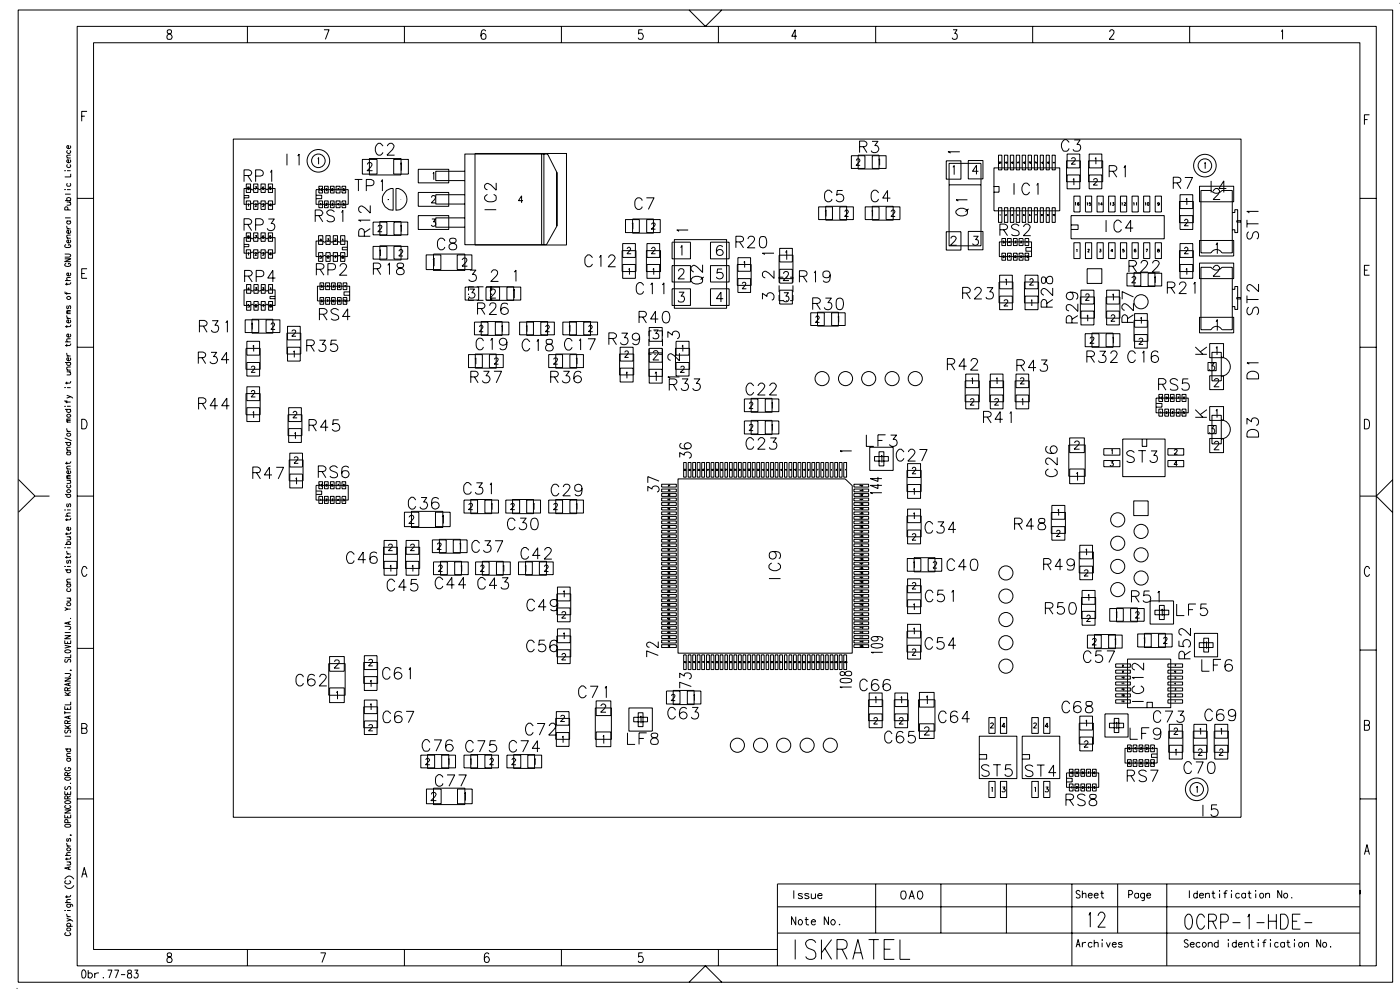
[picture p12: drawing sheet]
<svg xmlns="http://www.w3.org/2000/svg" width="420mm" height="297mm" viewBox="0 0 420 297" stroke-linecap="round" stroke-linejoin="round" font-family="sans-serif">
<g fill="none" stroke="#000" stroke-width=".3">
<path d="M5.4 3h412.2v291.4h-412.2zM23.1 7.9h389.6v281.6h-389.6zM50.2 9.1v.8l.3 .1a1.05 1.05 0 0 1 .9 1.5l-.1 .2a.85 .85 0 0 1-1.3-.3 .85 .85 0 0 1 .7-1.2l.6-.3a.67 .67 0 0 0-.3-1zM74.2 7.9v4.9M97.1 8.9h1.6l-1.1 2.9M121.3 7.9v4.9M145.7 9.3l-.7-.4a1.84 1.84 0 0 0-.6 2.6 .8 .8 0 0 0 1.1 0 .8 .8 0 0 0 .1-1.1 .8 .8 0 0 0-1-.2l-.4 .7M168.3 7.9v4.9M192.6 8.9h-1.1v1.3a.89 .89 0 0 1 1.2 .1 .89 .89 0 0 1 0 1.2 .89 .89 0 0 1-1.2 0l-.1-.2M206.6 3l4.9 4.9 4.9-4.9M215.4 7.9v4.9M239 10.9h-1.6l1-2v2.9"/>
<path d="M262.6 7.9v4.9M285.8 8.9h1.2l-.7 1.1a.87 .87 0 0 1 .7 1.3 .87 .87 0 0 1-1.5 0M309.7 7.9v4.9M332.8 9.6l.1-.4a.7 .7 0 0 1 .9-.1 .7 .7 0 0 1 .2 .9l-1.4 1.8h1.5M356.7 7.9v4.9M384.2 9.5l.4-.6v2.9M419.9 .9l-.2 .2M24.5 34.8h.9M26.1 33.4h-1.6v3M409.1 35.8h1M410.7 34.4h-1.6v3M19.4 51.2h.2z"/>
<path d="M19.5 56.8h.1M19.5 58.2h1.7M20 47.4h1.2M20.1 56.8h1.1M20.1 51.2h1.1M20.3 55l-.3 .2 .3 .6 .8-.1 .1-.5-.3-.2M20.3 49.3a.53 .53 0 0 0-.1 .8 .53 .53 0 0 0 .8 0 .53 .53 0 0 0-.1-.8M20.3 45.1a.53 .53 0 0 0-.1 .7 .53 .53 0 0 0 .8 0 .53 .53 0 0 0-.1-.7M20.9 47.9l.3 .3-.3 .5h-.6l-.3-.5 .5-.3v.9M20.9 43.6l.3 .4-.3 .5h-.6l-.3-.5 .5-.4v1M21.2 46.5l-1.1 .1-.1 .3 .3 .5M21.2 52.1v.9h-1.8"/>
<path d="M23.1 59.5h5M70 41.7h302.1v203.3h-302.1zM73.2 58.6h1.4v.7h-1.4M73.2 52.6h1.4a.85 .85 0 0 0 .9-.9l-.4-.5-.5-.3h-1.4v3.6M73.9 55.1h1.2v2.6h-1.2zM74.3 56.1l.5 .4-.2 .3h-.3v-.3l.4-.4zM74.3 52.6l1.2 1.9M75.2 56.5h-2v4.7h2M76 56.5a.34 .34 0 0 1-.4 .4 .34 .34 0 0 1-.3-.4M76.1 55.1h1.2v2.6h-1.2zM76.1 56.5h1.3M76.5 56h.5l-.4 .8"/>
<path d="M76.7 52.8l1.9-.2a.89 .89 0 0 0 0-1.4l-.5-.3h-1.4v3.6M77.5 56.5l.3 .3 .4-.3M78.3 55.1h1.2v2.6h-1.2zM78.3 56.5h1.3M79.1 56.1l-.2-.1-.3 .3 .3 .5 .3-.3-.2-.2-.4 .2M79.7 56.5l.3 .3 .4-.3h2.1v4.7h-2.1l-.4-.3-.3 .3M80.5 55.1h1.2v2.6h-1.2zM81.1 51.7l.4-.7v3.5M81.3 56h-.4v.3l.2-.1 .3 .4-.3 .2-.3-.1M86 46.1v3.5M89.3 46.8l.4-.6v3.4M94.8 56.8h9.6v4.4h-9.6z"/>
<path d="M94.8 58.5h1.7v1h-1.7M95.3 47.6l.2-.3v1.9M95.6 55.8h1.1v2.1h-1.1zM95.8 56.7l.1-.2v.7M96.5 56.5l.1 .2-.1 .5-.2-.2zM97.3 55.8h1.1v2.1h-1.1zM98.1 56.8l-.3 .1-.2-.2 .5-.1v.4l-.4 .1M99.1 55.8h1.1v2.1h-1.1zM99.4 56.6l.5 .3-.2 .3-.3-.3 .4-.3zM100.8 55.8h1.2v2.1h-1.2zM101.2 56.5h.3l-.2 .7M102.6 55.8h1.1v2.1h-1.1z"/>
<path d="M103.3 56.6l-.1-.1a.35 .35 0 0 0-.3 .3 .35 .35 0 0 0 .3 .4l.1-.4-.4 .1M106.4 53.8h2.3M107.5 53.8v3.5M108.7 47.8h4.4v4.4h-4.4zM109.8 55.7h1.5a.93 .93 0 0 0 .8-.6 .93 .93 0 0 0-.1-1l-.7-.3h-1.5v3.5M110.2 49.3l.4-.6h.5l.3 .3 .1 .5-1.4 1.7h1.6M110.8 47.5h9.5v4.9h-9.5zM114.2 54.5l.5-.6v3.4M114.8 43.8l-.7-.8a1.77 1.77 0 0 0-1.4 2.7 1.07 1.07 0 0 0 1.1 .9 1.07 1.07 0 0 0 1-.9M115.9 57.1l1.3-.6h.7v6.5a3.3 3.3 0 0 1-3.2-2.2 3.3 3.3 0 0 1 1.2-3.7zM116.2 43.8v-.2a1.06 1.06 0 0 1 1.8-.2l.1 .6-.4 .8-1.7 1.7h2.3M116.4 59.8v.1"/>
<path d="M118.1 47.8h4.4v4.4h-4.4zM118.7 56.5a3.3 3.3 0 0 1 3.3 3.3 3.3 3.3 0 0 1-3.3 3.2zM120 49.2l.3-.4v2.4M120.2 59.7v.1M125.4 50.7h9.2v4.1h-9.2zM125.4 57.7h9.2v4.1h-9.2zM129.4 59.2l.3-.6 .8 .3 .1 .4-.3 .5-1 1h1.4M129.8 52.1l.3-.4v2.2M139.4 46.2h24.8l2.8 5.5v16.1l-3.1 5.5h-24.5zM139.4 51.3h-8.7v2.8h8.7M139.4 58.4h-8.7v2.8h8.7M142.4 46h27.5v27.4h-27.5z"/>
<path d="M146.2 58.3a1.13 1.13 0 0 0-.9 1.3 1.13 1.13 0 0 0 1.4 .9 1.72 1.72 0 0 0 2.1-.9l-.1-.9-.7-.4M148.8 54.8v2.2l-1.6-1.6-1.2-.4-.7 .6v.6l.4 .6h.5M162.4 46.2v27.1M163.1 46.2v27.1M167 51.7v16.1M193.8 59.3h2.3l-1.7 3.5M249.5 57.9l-.1-.4-.7-.5a1.55 1.55 0 0 0-1.4 2.2 1.12 1.12 0 0 0 .9 1.3 1.12 1.12 0 0 0 1.3-.9M252.7 57.1h-1.6l-.2 1.4a1.22 1.22 0 0 1 1.8 0 1.22 1.22 0 0 1-.2 1.8 1.22 1.22 0 0 1-1.8-.4M255.3 46.7h4.1v3.8h-4.1zM256.8 48.1l.4-.5 .6 .2v.6l-1.1 1.2h1.2M257.3 46.5h6.3v4.2h-6.3zM257.8 44h1.4a.79 .79 0 0 0 .7-.6 .79 .79 0 0 0-.3-.9l-.4-.2h-1.4v3.4"/>
<path d="M258.9 44l1.1 1.7M261.5 42.4h1.8l-1 1.2 .9 .2 .3 .7a1.23 1.23 0 0 1-.9 1.2 1.23 1.23 0 0 1-1.4-.5M261.6 46.7h4.1v3.8h-4.1zM263.4 57.9a1.13 1.13 0 0 0-1.3-.9 1.13 1.13 0 0 0-.9 1.4 1.84 1.84 0 0 0 .9 2.1 1.08 1.08 0 0 0 1.3-.9M263.5 48l.3-.4v2M267 59.4h-2.3l1.4-2.3v3.4M283.7 48.2h4.4v5.5h-4.4zM284.6 49h9.6v24.7h-9.6zM284.6 55.4h9.6M285.8 50.2l.3-.6v2.8M287.8 45.5h-3.5l.7 .4M290.1 59.9h-3.4l.6 .4"/>
<path d="M290.4 48.1h4.4v5.5h-4.4zM293.4 51.3h-1.8l1.2-1.7v2.7M298 55.9h1.6v1.7h-1.6M298.1 50.3h19.7v12.9h-19.7zM299.4 46.5h1v4.4h-1zM299.6 48.6h.2l-.2 .4h.2M300 48.5h.2l-.1 .5zM301.2 46.5h1v4.4h-1zM301.4 48.6l.1 .4M302 48.7l-.2 .1v-.3l.2 .2-.2 .2M303 46.5h1v4.4h-1zM303.2 48.6h.1"/>
<path d="M303.3 48.5v.5M303.6 48.5l.1 .5-.1-.1 .1-.4zM304.1 54.9v3.5M304.7 46.5h1.1v4.4h-1.1zM305 48.6h.1M305.1 48.5v.5M305.3 48.5h.3l-.2 .5M306.5 46.5h1v4.4h-1zM306.9 48.5v.5M307.4 48.6h-.3l.1 .4 .2-.1-.3-.1M308.3 46.5h1v4.4h-1zM308.6 48.6v.4"/>
<path d="M308.7 55.7a1.17 1.17 0 0 0-1.3-.8 1.17 1.17 0 0 0-1 1.3 1.62 1.62 0 0 0 1.6 2.2l.7-.9M309.1 48.5h-.2l.2 .2v.3l-.2-.1M310.2 46.5h.9v4.4h-.9zM310.4 48.6v.4M310.8 55.6l.5-.7v3.5M310.9 48.8h-.2l.1-.3v.5M311.9 46.5h1v4.4h-1zM312.2 48.5v.5M312.5 48.5h.2v.4h-.3M313.7 46.5h.9v4.4h-.9zM314 48.6l.1 .4M314.3 48.6l.2-.1-.3 .5h.3"/>
<path d="M315.5 46.5h.9v4.4h-.9zM315.8 48.6v.4M316.2 48.5v.5M319.8 48.2h4.2v6.3h-4.2zM320 52.4h3.8v4.2h-3.8zM320 46.2h3.8v4.1h-3.8zM320.6 42.7l-.8-.8a1.83 1.83 0 0 0-1.5 1.1 1.83 1.83 0 0 0 .3 1.9 1.08 1.08 0 0 0 1.1 .4 1.08 1.08 0 0 0 .9-.8M321.3 47.7l.4-.4h.4l.3 .3-.2 .7-.9 .9h1.2M321.8 54l.2-.5v2M322 58.8h1.9v4.7h-1.9zM322.1 41.9h1.8l-1 1.4a1.06 1.06 0 0 1 1.2 1.2 1.06 1.06 0 0 1-1.5 .8l-.5-.1-.3-.5M325.5 58.8h1.8v4.7h-1.8z"/>
<path d="M326.4 48.2h4.3v6.3h-4.3zM326.6 46.2h3.8v4.1h-3.8zM326.6 52.4h3.8v4.2h-3.8zM327.9 54l.1-.3 .4-.2 .6 .2v.6l-1.1 1.2h1.2M328.4 47.6l.2-.3v1.9M329 58.8h1.8v4.7h-1.8zM332.4 58.8h2v4.7h-2zM332.6 51.3l1.9-.1 .4-.5-.2-.7-.7-.4h-1.4v3.5M333.7 51.3l1.2 1.8M336 58.8h1.8v4.7h-1.8zM337 50.3l.4-.7v3.5M339.5 58.8h1.8v4.7h-1.8z"/>
<path d="M342.9 58.8h1.9v4.7h-1.9zM346.4 58.8h1.9v4.7h-1.9zM351.8 54.8l2-.2a.82 .82 0 0 0 0-1.3l-2-.2v3.5M352.9 54.8l1.2 1.8M353.9 58.4h3.8v4.1h-3.8zM355.3 53.2h2.3l-1.6 3.4M355.6 59.9l.3-.4v1.9M359.7 55.8h10.2v4.7h-10.2zM361.2 49.1l.2-.4v1.9M363.2 57.1h-3.1v18.7h3.1M363.2 54.2v3.5M363.8 57.3v-.1a1 1 0 0 1 1.7-.3l.2 .6-.4 .8-1.5 1.5h2.1"/>
<path d="M366.4 57.1a1.95 1.95 0 0 1-3.2 0M366.5 57.1h3v18.7h-3M367.7 56.5h-2.2l1.5-2.3v3.5M407.8 59.5h4.9M19.4 77.6h1.8l-1.8 .8h1.8M19.4 76.1h1.3l.5 .5-.5 .5h-1.3M19.5 65.3h1.7M19.5 60.1h1.7M19.8 78.9l-.4 .4a.95 .95 0 0 0 .9 .6 .95 .95 0 0 0 .9-.6l-.4-.4h-.3v.4M19.8 73.3l-.4 .3 .1 .4 .3 .2 1.3-.2 .1-.4-.3-.3h-.4v.3M20 67.7l.1 .6 .4 .3M20 71.4h1.2"/>
<path d="M20 68.6h1.2M20 66.2h1.2M20 60.6h1.2M20.3 66.2a.53 .53 0 0 0-.1 .8 .53 .53 0 0 0 .8 0 .53 .53 0 0 0-.1-.8M20.3 60.1a.53 .53 0 0 1-.1-.7 .53 .53 0 0 1 .8 0 .53 .53 0 0 1-.1 .7M20.3 62.9l-.1-.8-.7 .1-.1 .7h1.8M20.9 60.6l.3 .4-.1 .4-1.1 .1M20.9 71.9a.52 .52 0 0 1 .1 .8 .52 .52 0 0 1-.7 0 .52 .52 0 0 1 0-.8h.2v.9M20.9 69a.52 .52 0 0 1 .1 .8 .52 .52 0 0 1-.7 0 .52 .52 0 0 1 0-.8h.2v1M21.2 70.5l-1.1 .1-.1 .4 .3 .4M73.2 73.3h1.4v.6h-1.4M73.2 67.3h1.4a.85 .85 0 0 0 .9-1l-.4-.5-.5-.2h-1.4v3.5"/>
<path d="M73.9 69.8h1.2v2.5h-1.2zM73.9 74.9h1.2v2.5h-1.2zM73.9 60.2h1.2v2.6h-1.2zM74.3 70.7l.5 .5-.2 .3-.3-.1v-.3l.4-.4zM74.3 67.3l1.2 1.8M74.5 75.9h.1M74.5 61.1v.8M74.5 75.7v.9M74.5 61.2h.1M75.2 71.2h-2v4.7h2M75.3 71.2l.3 .4 .4-.4M75.3 75.9l.3-.3 .4 .3"/>
<path d="M75.3 61.2l.3-.3 .4 .3M76.1 69.8h1.2v2.5h-1.2zM76.1 74.9h1.2v2.5h-1.2zM76.1 60.2h1.2v2.6h-1.2zM76.1 75.9h1.3M76.1 71.2h1.3M76.1 61.2h1.3M76.5 70.6h.5l-.4 .9M76.5 75.9l.4-.1-.4 .8h.5M76.5 61.2h.4l-.4 .7h.5M76.7 67.4l1.9-.1a.89 .89 0 0 0 0-1.5l-.5-.2h-1.4v3.5M77.5 71.2l.3 .4 .4-.4"/>
<path d="M77.5 75.9l.3-.3 .4 .3M77.5 61.2l.3-.3 .4 .3M78.3 69.8h1.2v2.5h-1.2zM78.3 74.9h1.2v2.5h-1.2zM78.3 60.2h1.2v2.6h-1.2zM78.3 75.9h1.3M78.3 71.2h1.3M78.3 61.2h1.3M78.7 75.7h.4l-.2 .4 .3 .2-.3 .3-.3-.2M78.7 61.1h.4l-.2 .3 .3 .3-.3 .2-.3-.1M79.1 70.8l-.2-.2-.3 .4 .3 .5 .3-.3-.2-.2-.4 .2M79.7 71.2l.3 .4 .4-.4h2.1v4.7h-2.1l-.4-.3-.3 .3"/>
<path d="M80.5 65.6h1.7l-.9 1.4a1.1 1.1 0 0 1 1.1 1.3 1.1 1.1 0 0 1-1.4 .8l-.5-.2-.4-.5M80.5 69.8h1.2v2.5h-1.2zM80.5 74.9h1.2v2.5h-1.2zM80.5 60.2h1.2v2.6h-1.2zM81.3 70.6h-.4v.4l.2-.1 .3 .3-.3 .3-.3-.2M81.4 76.3h-.6l.4-.6v.9M81.4 61.6h-.6l.4-.5v.8M94.5 64.6l2-.1 .3-.8-.3-.5-.5-.3h-1.5v3.6M95.5 75.7h1.3v2.6h-1.3zM95.5 70.6h1.3v2.7h-1.3zM95.6 60.2h1.1v2.1h-1.1zM95.6 64.6l1.2 1.9"/>
<path d="M96.1 61.1l.1-.2v.7M96.4 76.7h-.4v.3l.3-.1 .2 .3-.6 .1M96.5 72.1h-.6l.4-.5v.7M96.9 72.2h-2.1v4.7h2.1M97 76.9l.3-.3 .3 .3M97 72.2l.3 .4 .3-.4M97.3 60.2h1.1v2.1h-1.1zM97.7 61.1l.4-.1-.5 .6h.5M97.7 75.7h1.3v2.6h-1.3zM97.7 70.6h1.3v2.7h-1.3zM97.7 72.2h1.4M97.7 76.9h1.4"/>
<path d="M98.2 71.6h.4l-.2 .2 .3 .4h-.6M98.6 76.7h-.4l-.1 .3 .1 .4h.3l.2-.2-.3-.3-.3 .3M99.1 60.2h1.1v2.1h-1.1zM99.2 76.9l.3-.3 .4 .3h1.4M99.2 72.2l.3 .4 .4-.4h1.4M99.5 60.9h.3l-.2 .3 .3 .2-.2 .2-.3-.2M99.9 75.7h1.3v2.6h-1.3zM99.9 70.6h1.3v2.7h-1.3zM100.3 63.5a1.23 1.23 0 0 0-1.3-.6 1.23 1.23 0 0 0-1 .9 1.68 1.68 0 0 0 1.6 1 .87 .87 0 0 1 .6 .7 .87 .87 0 0 1-.3 .8 1.48 1.48 0 0 1-1.9-.3M100.3 76.7h.6l-.5 .7M100.4 71.7h.4l-.5 .6h.6M100.8 60.2h1.2v2.1h-1.2z"/>
<path d="M101.4 72.2l.3 .4 .4-.4h2.1v4.7h-2.1l-.4-.3-.3 .3M101.5 61.3h-.3l.3-.4v.7M102 79.9l.1-.5 .5-.4 1 .2a.73 .73 0 0 1 .1 1.1l-1.9 2.2h2.3M102.1 75.7h1.3v2.6h-1.3zM102.1 70.6h1.3v2.7h-1.3zM102.4 63.7l.4-.7v3.5M102.6 76.7v.2l.5 .3-.1 .2-.5-.1 .1-.3 .4-.1v-.2zM102.6 60.2h1.1v2.1h-1.1zM102.7 71.7l.1-.1v.7M103.2 60.9h-.2v.3h.2l.1 .3-.4-.1M104.2 74.1h-1.6v.8h1.6M109.2 70.8l-.1-1.9-.5-.4-.7 .2-.3 .7v1.4h3.4"/>
<path d="M111 66h-3.4l.6 .4M111 61.6v2.3l-2.2-2a.8 .8 0 0 0-1.2 .4l.1 1.1 .7 .3M111 68.5l-1.8 1.2M111.9 73.9h4.1v3.8h-4.1zM111.9 66.6h4.1v3.8h-4.1zM113.4 67.9v-.1a.57 .57 0 0 1 .6-.3 .57 .57 0 0 1 .5 .5l-1.2 1.5h1.3M113.8 75.2l.3-.3v1.8M113.9 73.7h6.4v4.2h-6.4zM113.9 66.4h6.4v4.2h-6.4zM116.3 79.5l.5-.6v3.4M118.1 73.9h4.2v3.8h-4.2zM118.1 66.6h4.2v3.8h-4.2z"/>
<path d="M119.2 79a.75 .75 0 0 0 .3 1.2 1.47 1.47 0 0 1 1.7 1.5 1.2 1.2 0 0 1-1.4 .7 1.2 1.2 0 0 1-.9-1.3 2.24 2.24 0 0 1 1.9-1.1l.2-.6a1.27 1.27 0 0 0-1.8-.4zM119.7 75.3l.3-.5h.4l.4 .4-.3 .6-.9 .9h1.2M120.1 67.8l.2-.3v2M125.4 64.6h9.2v4.2h-9.2zM127.8 76.4h4.4v4.4h-4.4zM129.5 65.6h1.1l-.6 .9a.7 .7 0 0 1 .5 1.1 .7 .7 0 0 1-1.2-.2M129.8 77.8l.4-.4v2.4M130 76.1h9.4v5h-9.4zM133.4 72.2a1.12 1.12 0 0 0-1.3-.8 1.12 1.12 0 0 0-.9 1.3 1.55 1.55 0 0 0 1.4 2.2l.7-.5 .1-.4M135 71.6a.75 .75 0 0 0 .2 1.2 1.47 1.47 0 0 1 1.7 1.4 1.18 1.18 0 0 1-1.3 .7 1.18 1.18 0 0 1-1-1.2 2.24 2.24 0 0 1 2-1.1l.2-.7a1.27 1.27 0 0 0-1.8-.3zM137.1 76.4h4.4v4.4h-4.4zM138.6 77.9l.5-.6h.5l.3 .3 .1 .5-1.5 1.7h1.7"/>
<path d="M139.4 65.3h-8.7v2.8h8.7M145.3 62.9h3.5M156.8 60.1h-1.3l.9-1.4v2.1M177.7 77.2a1.49 1.49 0 0 0-1.5-.8 2.23 2.23 0 0 0 0 3.6 1.23 1.23 0 0 0 1.5-.9M179.7 77.2l.5-.7v3.5M182.5 77.2a1.01 1.01 0 0 1 1.6-.5 .73 .73 0 0 1 .2 1.1l-2 2.2h2.3M186.5 75.1h4.2v6.3h-4.2zM186.7 79.3h3.8v4.1h-3.8zM186.7 73h3.8v4.2h-3.8zM187.6 65.8h4.1v3.9h-4.1zM188.1 74.6l.3-.5h.4l.3 .4-1.1 1.6h1.3M189.5 67.2l.3-.4v1.9"/>
<path d="M189.7 65.6h6.2v4.3h-6.2zM192.6 60.1a1.12 1.12 0 0 0-1.3-.8 1.12 1.12 0 0 0-.9 1.3 1.55 1.55 0 0 0 1.4 2.2l.7-.5 .1-.4M193.8 75.1h4.3v6.3h-4.3zM193.9 65.8h4.1v3.9h-4.1zM194 79.3h3.8v4.1h-3.8zM194 73h3.8v4.2h-3.8zM195.4 74.6l.4-.5h.3l.4 .4-.3 .6-.9 1h1.2M195.4 67.3l.4-.5 .5 .1 .2 .3-.3 .6-.9 .9h1.2M201.5 72.6h5.5v5h-5.5zM201.5 79.6h5.5v4.9h-5.5zM202.2 71.8h15.7v20.6h-15.7zM204.1 74.2l.4-.6v3"/>
<path d="M206.4 68.9h-3.4l.6 .5M210.7 79.4v2.2l-1.6-1.6-.9-.5h-.3l-.7 .6a1.25 1.25 0 0 0 .7 1.4h.2M213 72.6h5.6v5h-5.6zM213 79.6h5.6v4.9h-5.6zM216.7 74a.95 .95 0 0 0-.9-.4 .95 .95 0 0 0-.8 .6 1.89 1.89 0 0 0 .3 2.3 .98 .98 0 0 0 1.4-.3 .98 .98 0 0 0-.3-1.4 .98 .98 0 0 0-1.4 .4l-.2 .4M220.7 72.5l1.9-.2a.82 .82 0 0 0 0-1.3l-1.9-.2v3.5M221.1 79.3h4.1v6.2h-4.1zM221.3 77.2h3.8v4.1h-3.8zM221.8 72.5l1.2 1.8M223 78.7l.3-.4v1.9M224.3 71.7l.2-.6a1.02 1.02 0 0 1 1.8 .4l-.6 1.2-1.6 1.6h2.3M228.1 71a1.22 1.22 0 0 1 1.6 .5 2.25 2.25 0 0 1-.7 2.8l-.9-.2a3 3 0 0 1 0-3.1z"/>
<path d="M232.1 75.9h-3.5l.7 .4M233.8 74.5h3.8v4h-3.8zM235.5 75.6l.4-.5v2.7M245.5 62h4.1v3.8h-4.1zM247.4 63.4l.3-.4v1.9M247.6 61.8h6.3v4.2h-6.3zM251.8 62h4.1v3.8h-4.1zM253.4 63.4l.3-.5h.3l.4 .5-1.1 1.5h1.2M259.4 62h4.2v3.8h-4.2zM261.4 63.4l.2-.4v1.9M261.6 61.8h6.2v4.2h-6.2zM265.7 62h4.2v3.8h-4.2z"/>
<path d="M267.2 63.4l.5-.5h.3l.3 .5-.2 .6-.9 .9h1.2M283.7 69.5h4.4v5.5h-4.4zM285.2 71.5l.1-.4a.86 .86 0 0 1 1.2 0l.2 .5-1.7 1.9h1.9M286.6 63.3a2.15 2.15 0 0 1 3.5 0v.6a2.17 2.17 0 0 1-3.5 0zM290.4 69.4h4.4v5.5h-4.4zM290.4 62.6l-.9 .8M291.9 70.8h1.4l-.7 1a.91 .91 0 0 1 .6 1.5 .91 .91 0 0 1-1.6-.3M299.4 62.3h1v4.4h-1zM299.7 72.5h9.6v4.4h-9.6zM299.8 68.9l2-.2a.75 .75 0 0 0 0-1.3l-.5-.2h-1.5v3.4M299.8 64.4l.1 .2M300.4 75.9h1.1v2.1h-1.1z"/>
<path d="M300.4 71.5h1.1v2.1h-1.1zM300.9 68.9l1.2 1.7M301.1 76.7h-.3v.5h.2l.2-.1-.2-.2-.2 .2M301.1 72.2h-.3v.3l.4 .1-.1 .2h-.3M301.2 62.3h1v4.4h-1zM301.6 64.4l.2-.1-.3 .3h.3M302.1 75.9h1.1v2.1h-1.1zM302.1 71.5h1.1v2.1h-1.1zM302.5 76.7h.4l-.3 .5M302.9 72.7h-.4l.3-.5v.6M303 62.3h1v4.4h-1zM303.4 64.3h.2v.3l-.3-.1"/>
<path d="M303.9 75.9h1.1v2.1h-1.1zM303.9 71.5h1.1v2.1h-1.1zM304.2 76.7l.4 .2v.3h-.4l.4-.5zM304.3 72.2h.3l-.2 .3 .3 .2-.5 .1M304.7 62.3h1.1v4.4h-1.1zM305.3 64.5h-.1l.1-.2v.3M305.6 67.8a1.25 1.25 0 0 0-1.2-.7 1.25 1.25 0 0 0-1.1 .9l.3 .5 1.3 .5a.87 .87 0 0 1 .7 .7 .87 .87 0 0 1-.3 .9 1.92 1.92 0 0 1-2-.4M305.6 75.9h1.2v2.1h-1.2zM305.6 71.5h1.2v2.1h-1.2zM306 72.4l.4-.1-.4 .5h.4M306.4 76.8l-.3 .2v-.3h.3v.5h-.4M306.5 62.3h1v4.4h-1z"/>
<path d="M306.9 68v-.2a1.06 1.06 0 0 1 1.8-.2l.2 .6-.4 .8-1.6 1.6h2.2M307.1 64.3l-.2 .2h.3h-.3M307.4 75.9h1.1v2.1h-1.1zM307.4 71.5h1.1v2.1h-1.1zM307.5 76.7l.1 .5M307.9 72.3h.1M308 72.2v.6M308 76.7h.4v.5h-.4zM308.3 62.3h1v4.4h-1zM308.9 64.3h-.2v.3l.3-.1-.2-.1-.1 .1M309.3 74.2h-1.7v1.1h1.7M310.2 62.3h.9v4.4h-.9z"/>
<path d="M310.5 64.3h.3l-.2 .3M311.9 62.3h1v4.4h-1zM312.3 64.3l.2 .3h-.2l.2-.2zM313.7 62.3h.9v4.4h-.9zM314.3 64.4l-.2 .1v-.2h.2v.2l-.2 .1M315.5 62.3h.9v4.4h-.9zM315.8 64.4v.2M316.1 64.3h.2v.3h-.2zM321.2 67.4h2.1v1.4h-2.1M321.2 64.6h27.9v7h-27.9zM322 72.8h1.9v4.7h-1.9zM322.4 60.9l.1-.2v.9"/>
<path d="M322.9 74.7v.9M322.9 74.8v.1M323.6 60.8l-.4-.1-.1 .2v.5l.3 .2 .2-.2-.1-.3-.4 .1M325.5 72.8h1.8v4.7h-1.8zM325.9 60.9l.2-.2v.9M326.2 74.9l.4-.2 .1 .2-.5 .7h.5M327 60.7h-.3l-.1 .4h.4l.1 .3-.3 .2-.2-.2M329 72.8h1.8v4.7h-1.8zM329.5 60.9l.1-.2v.9M329.7 74.7h.4l-.2 .3h.2v.4l-.1 .2-.4-.2M330.6 61.2h-.5l.3-.5v.9M331.7 66v3.5"/>
<path d="M332.4 72.8h2v4.7h-2zM332.9 60.9l.1-.2v.9M333.6 60.7h.4l-.2 .4h.2l.1 .2-.2 .3-.4-.2M333.7 75.2h-.6l.4-.5v.9M336 72.8h1.8v4.7h-1.8zM336.2 66.8a1.26 1.26 0 0 0-1.3-.8 2.23 2.23 0 0 0 0 3.5 1.08 1.08 0 0 0 1.3-.8M336.5 60.7v.9M336.5 60.8l-.1 .1M337.1 74.7h-.4v.3h.4l.1 .3-.3 .3-.3-.2M337.1 60.9l.3-.2 .1 .4-.5 .5h.6M338.5 79.8l2-.2a.82 .82 0 0 0 0-1.3l-2-.2v3.5M339.5 72.8h1.8v4.7h-1.8z"/>
<path d="M339.6 79.8l1.2 1.8M339.8 68.4h-2.3l1.5-2.3v3.4M339.9 60.9l.1-.2v.9M340.6 74.8l-.4-.1-.1 .2v.5l.5 .1v-.5l-.5 .2M340.8 60.7v.9M340.8 60.8l-.1 .1M342.2 78.9l.1-.5 .5-.3h.6a.82 .82 0 0 1 .5 1.3l-1.9 2.2h2.3M342.9 72.8h1.9v4.7h-1.9zM343.4 60.9l.1-.2v.9M343.6 74.7h.5l-.3 .9M344.1 60.7l.4 .2-.1 .7-.4-.2zM345.6 78.9l.2-.5a1.02 1.02 0 0 1 1.8 .4l-.5 1.2-1.6 1.6h2.3"/>
<path d="M346.4 72.8h1.9v4.7h-1.9zM347.2 74.7v.3l.5 .2-.3 .4-.3-.4 .5-.2v-.3zM347.7 61l-.1 .2a.27 .27 0 0 1-.4-.1 .27 .27 0 0 1 0-.4h.3l.2 .5-.3 .4-.2-.2M353.7 75.1h4.1v6.3h-4.1zM353.7 60.4h4.1v6.3h-4.1zM353.9 79.3h3.8v4.1h-3.8zM353.9 73h3.8v4.2h-3.8zM353.9 64.6h3.8v4.2h-3.8zM355.2 74.6l.3-.5h.4l.3 .4-1.1 1.6h1.3M355.2 66.2l.3-.5h.4l.3 .5-1.1 1.5h1.3M359.7 78.9h10.2v4.6h-10.2zM359.7 72.1h10.2v4.6h-10.2z"/>
<path d="M363.2 75.8a1.78 1.78 0 0 1 1.6-1 1.78 1.78 0 0 1 1.6 1M364.6 73.4l.4-.6v3.3M369.5 63.7h.8v-.8h.8v6.8h-.8v-.8h-.8M370.9 66.2h1.1v.4h-1.1zM373.9 65.9v2.3M373.9 67.1h3.5M374.4 69.5a1.21 1.21 0 0 0-.5 1.2 1.21 1.21 0 0 0 .9 1l.6-.6 .3-1.1a.87 .87 0 0 1 .9-.6 .87 .87 0 0 1 .8 .8l-.2 1.2-.3 .3M377.4 63.4h-3.5l.7 .5M410.7 79.5h-1.6v3h1.6M19.5 87.4v.5l1.7 .1M19.5 84.1h1.7M20 94.5l.1 .6 .4 .3"/>
<path d="M20 89.2l.7-.4 .5 .4v.2l-.7 .4-.5-.4zM20 84.7v.8M20 87.6v.7M20 97.5v.7M20 95.4h1.2M20 94h1.2M20.3 91.6l-.3 .4 .3 .6 .4-.9h.4l.1 .5-.3 .4M20.3 93.5l-.3 .2 .3 .3M20.9 95.9a.52 .52 0 0 1 .1 .7 .52 .52 0 0 1-.7 0 .52 .52 0 0 1 0-.7h.2v.9M20.9 81.8l.3 .3-.3 .6h-.6l-.3-.4 .1-.4 .4-.1v.9M21.2 97.3l-.1 .5-1.6 .1M21.2 93.1l-1.2 .1 .3 .3h.9"/>
<path d="M21.2 84.6l-.3 .6h-1.4M21.2 83.2l-1.1 .1-.1 .4 .3 .4M24.5 82h.9M26.1 80.5h-1.6v2.9h1.6M59.8 97.7h1.5a.79 .79 0 0 0 .8-.5 .79 .79 0 0 0-.3-.9l-.5-.3h-1.5v3.6M61 97.7l1.1 1.9M63.6 96.1h1.8l-.9 1.4a1.1 1.1 0 0 1 1.1 1.2 1.1 1.1 0 0 1-1.5 .9l-.5-.2-.2-.5M67.7 96.7l.5-.6v3.5M73.3 82.7l2-.1a.82 .82 0 0 0 0-1.4l-2-.1v3.4M73.5 95.9h4.1v3.8h-4.1zM73.9 90.4h1.3v2.6h-1.3zM73.9 85.3h1.3v2.6h-1.3z"/>
<path d="M74.5 82.7l1.1 1.8M74.7 91.3h-.3l-.1 .3h.5v.4h-.5M74.8 86.7h-.5l.3-.5v.8M75.2 86.9h-2v4.7h2M75.3 91.6l.3-.4 .4 .4M75.3 86.9l.3 .3 .4-.3M75.4 97.2l.2-.4v1.9M75.6 95.7h6.2v4.2h-6.2zM76.1 86.9h1.3M76.1 91.6h1.3M76.1 90.4h1.3v2.6h-1.3zM76.1 85.3h1.3v2.6h-1.3z"/>
<path d="M76.6 86.2h.4l-.3 .4h.3v.3h-.5M76.8 82.9h1.5a.93 .93 0 0 0 .8-.9 .93 .93 0 0 0-.8-.9h-1.5v3.4M77 91.4l-.4-.1-.1 .2v.5l.4 .1v-.5l-.4 .2M77.5 91.6l.3-.4 .4 .4M77.5 86.9l.3 .3 .4-.3M78.3 86.9h1.3M78.3 91.6h1.3M78.3 90.4h1.2v2.6h-1.2zM78.3 85.3h1.2v2.6h-1.2zM78.7 86.4l.4-.2 .1 .2-.5 .6h.5M78.7 91.3h.5l-.3 .8M79.7 91.6l.3-.4 .4 .4"/>
<path d="M79.7 86.9l.3 .3 .4-.3M79.8 95.9h4.1v3.8h-4.1zM80.5 86.9h2v4.7h-2M80.5 90.4h1.2v2.6h-1.2zM80.5 85.3h1.2v2.6h-1.2zM81 91.3l-.1 .2 .5 .2v.4h-.5v-.4l.5-.2zM81.1 86.4l.1-.2v.8M81.3 97.3l.3-.5 .6 .1 .1 .3-1.1 1.5h1.3M82.5 88.8h-1.5v.7h1.5M82.6 83.3h-2.3l1.5-2.2v3.4M86 99.9h4.2v6.2h-4.2zM86.2 97.8h3.8v4.1h-3.8z"/>
<path d="M87.6 99.3l.3-.4h.4l.4 .4-.3 .6-.9 .9h1.3M94.9 80.7l1.9-.2 .3-.5-.1-.6-.7-.4h-1.4v3.5M95.2 85.8h9.6v4.4h-9.6zM95.8 94.2h1.4a1.04 1.04 0 0 0 .9-1l-.9-.7h-1.4v3.5M96 89.2h1.1v2h-1.1zM96 84.8h1.1v2h-1.1zM96 80.7l1.1 1.8M96.6 89.9l-.3 .1v.5h.3v-.3l-.3 .1M96.6 85.5h-.2l-.1 .3 .3-.1 .1 .3-.2 .1-.2-.1M96.9 94.2l1.2 1.8M97.6 89.2h1.2v2h-1.2zM97.6 84.8h1.2v2h-1.2z"/>
<path d="M98.1 89.9h.3l-.2 .6M98.3 80.9h1.5a.93 .93 0 0 0 .8-.9 .93 .93 0 0 0-.8-1h-1.5v3.5M98.4 85.9h-.3l.2-.4v.6M99.4 89.2h1.1v2h-1.1zM99.4 84.8h1.1v2h-1.1zM99.8 89.9v.1a.29 .29 0 0 1 .3 .2 .29 .29 0 0 1-.1 .3l-.2-.2 .4-.4zM99.9 85.5h.3l-.2 .2 .2 .3h-.4M101.2 89.2h1.1v2h-1.1zM101.2 84.8h1.1v2h-1.1zM101.5 85.6l.4-.1-.4 .6h.5M101.5 93a1.26 1.26 0 0 0-1.2-.6 1.26 1.26 0 0 0-1 .9l.6 .7a1.89 1.89 0 0 1 1.6 .9v.6a1.68 1.68 0 0 1-2.2 0M102 90.1l-.4 .2-.1-.4 .5 .2-.3 .4h-.2"/>
<path d="M102.9 89.2h1.1v2h-1.1zM102.9 84.8h1.1v2h-1.1zM103.2 90v-.1v.6M103.5 85.5v.6M103.5 85.5l-.1 .1M103.7 89.9l.3 .1-.2 .5-.2-.1zM104.8 87.5h-1.6v1h1.6M105 94.9h-2.3l1.6-2.3v3.4M112 80.5h1.4l.4-.1 .4-.5a.88 .88 0 0 0-.8-1h-1.4v3.4M113.1 80.5l1.1 1.8M139.5 86h4v3.9h-4zM140.5 89.3v.7h1.6"/>
<path d="M140.5 88v.4M140.8 86.6h1.5l-.8 1.1a.85 .85 0 0 1 1 1 .85 .85 0 0 1-1.2 .7l-.5-.1-.2-.5M140.9 81h1.8l-1 1.2a1.11 1.11 0 0 1 1.2 1.3 1.11 1.11 0 0 1-1.6 .9l-.6-.3-.1-.3M142.1 86h-1.6v1.2M142.3 96.5h4v3.9h-4zM142.9 90h2.1M142.9 86h2.1M143.2 92.5h1.4a.85 .85 0 0 0 .8-.9 .85 .85 0 0 0-.8-.8h-1.4v3.5M143.8 98l.3-.5h.4l.3 .4-1.1 1.5h1.2M144.3 96.4h6.3v4.1h-6.3zM144.3 92.5l1.1 1.8M145.7 86h4.1v3.9h-4.1z"/>
<path d="M145.8 86h8.2v4h-6.9v-4M146.8 91.6l.3-.6 1-.2a1.07 1.07 0 0 1 .2 1.9l-1.6 1.6h2.3M147 87.3l.3-.5a.86 .86 0 0 1 1.1 .1l.1 .5-.3 .7-1.3 1.3h1.8M147.3 81.7l.6-.8h.7a1.07 1.07 0 0 1 .2 1.8l-1.6 1.7h2.3M147.4 89.3v.7h-1.6M147.4 86v1.2M147.4 88v.4M148.5 96.5h4.1v3.9h-4.1zM150.4 97.9l.3-.3v1.8M152 86h4.2v3.9h-4.2zM152.3 91.3a1.18 1.18 0 0 0-2 .2 2.46 2.46 0 0 0 .4 2.6 1.13 1.13 0 0 0 1.6-.3 1.13 1.13 0 0 0-.4-1.6 1.13 1.13 0 0 0-1.6 .5l-.2 .4M153.9 87.2l.3-.6v2.8"/>
<path d="M154.2 81.6l.5-.6v3.4M155.8 96.5h4.2v3.9h-4.2zM157.8 97.9l.2-.3v1.8M157.9 96.4h6.3v4.1h-6.3zM162.2 96.5h4v3.9h-4zM163.6 98l.4-.5h.4l.3 .4-.2 .6-1 .9h1.3M168.8 96.5h4v3.9h-4zM170.6 97.9l.3-.3v1.8M170.8 96.4h6.3v4.1h-6.3zM175 96.5h4.2v3.9h-4.2zM176.6 98l.3-.5h.3l.4 .4-1.1 1.5h1.2M186.4 99.9h1.8l-1 1.3a1.1 1.1 0 0 1 1.2 1.3 1.1 1.1 0 0 1-1.5 .8l-.5-.1-.4-.6"/>
<path d="M188.5 80.8l.3-.3v1.8M191.6 95h1.5l.4-.1 .3-.6a.88 .88 0 0 0-.7-1h-1.5v3.5M192.7 95l1.1 1.8M193 85.5a1.13 1.13 0 0 0-1.4-.8 1.13 1.13 0 0 0-.8 1.3 1.84 1.84 0 0 0 .8 2.2 1.08 1.08 0 0 0 1.4-.9M194.7 98.2h3.9v4.1h-3.9zM195.1 85.4l.5-.6v3.4M195.4 99.2h-.8v1.6M195.8 80.8l.2-.3v1.8M195.9 98.9h1.5l-.8 1a.85 .85 0 0 1 1 1 .85 .85 0 0 1-1.2 .6h-.5l-.1-.4M196.2 99.2h.4M197.4 95.6h-2.3l1.4-2.3v3.5M197.5 99.2h1.2v1.6"/>
<path d="M198.6 85.4l.5-.6v3.4M199.1 93.5a1.08 1.08 0 0 1 1.6 .5 2.8 2.8 0 0 1-.4 2.6 1.08 1.08 0 0 1-1.6-.5 2.8 2.8 0 0 1 .4-2.6zM201.5 86.6h5.5v5h-5.5zM203.5 81.3l.1-.4 .4-.4h.6l.5 .6-.3 1.1-1.5 1.4h2M203.6 87.6h1.5l-.9 1.2a.93 .93 0 0 1 1.1 1 .93 .93 0 0 1-1.3 .7h-.4l-.3-.5M207.2 83.7a2.13 2.13 0 0 1 3.5 0v.6a2.17 2.17 0 0 1-3.5 0zM211 83l-.9 .8M213 86.6h5.6v5h-5.6zM216.5 80.6h-1.3l-.2 1.3a1.06 1.06 0 0 1 1.6 0 1.06 1.06 0 0 1-.2 1.6 1.06 1.06 0 0 1-1.6-.5M216.9 89.5h-2.1l1.4-1.9v2.9M221.3 83.5h3.8v4.2h-3.8zM222.6 85l.4-.4h.3l.3 .3-.2 .7-.9 1h1.3"/>
<path d="M228.6 89.7v-1.8l1.4 .9a1.14 1.14 0 0 1 1.6-1 1.14 1.14 0 0 1 .3 1.9l-.5 .2M232.1 81.1v2.3l-2.2-1.9a.8 .8 0 0 0-1.3 .4l.2 1 .7 .4M233.6 88.4v1.7h1.3M233.6 83.5h4.2v-7h-4.2v8.2M233.6 83.1h1.3M233.6 85.5v2.1M233.8 87h3.8v4.1h-3.8zM233.8 80.7h3.8v4.2h-3.8zM235 82.1l.1-.5 .3-.2h.6l.4 .5-.3 .9-1.3 1.3h1.8M235.1 87.7h1.3l-.7 1.1a.89 .89 0 0 1 .8 1.2 .89 .89 0 0 1-1.4 .3l-.3-.4M235.7 83.1h.4M235.7 90.1h.4"/>
<path d="M236.9 83.1h.9v1.6M237.8 88.4v1.7h-.9M237.8 85.5v2.1M239.7 82.8l2-.1a.82 .82 0 0 0 0-1.4l-2-.2v3.5M240.8 82.8l1.2 1.8M243.1 93.8h4.1v3.8h-4.1zM243.7 91l1.9-.2a.75 .75 0 0 0 0-1.3l-.5-.2h-1.4v3.5M244.1 81.8l.4-.6v3.4M244.6 95.2l.4-.5h.3l.3 .4-1.1 1.5h1.2M244.8 91l1.2 1.8M245.1 93.6h6.3v4.1h-6.3zM247.5 89.4h1.8l-1 1.3a1.1 1.1 0 0 1 1.2 1.2 1.1 1.1 0 0 1-1.5 .9l-.5-.1-.3-.6"/>
<path d="M248.9 82.3a1.1 1.1 0 0 1-1.6 .9 1.1 1.1 0 0 1 0-1.9 1.21 1.21 0 0 1 1.6 1l-.1 1.7a1.13 1.13 0 0 1-2 .1M249.4 93.8h4v3.8h-4zM251.1 89.5a1.1 1.1 0 0 1 1.7 .4 2.94 2.94 0 0 1-.4 2.8 1.08 1.08 0 0 1-1.6-.6 3.5 3.5 0 0 1 .3-2.6zM251.2 95.1l.3-.3v1.8M288.7 87.8l1.9-.1a.75 .75 0 0 0 0-1.3l-.5-.3h-1.4v3.5M289.8 87.8l1.1 1.8M292.3 87v-.2a1.06 1.06 0 0 1 1.8-.2l.1 .2-.1 .7-2 2.1h2.3M295.9 86.2h1.8l-.9 1.3a1.09 1.09 0 0 1 1.1 1.3 1.09 1.09 0 0 1-1.5 .8l-.5-.1-.2-.5M299.6 84.5h4.1v6.3h-4.1zM299.7 82.5h3.9v4.1h-3.9zM299.7 88.8h3.9v4h-3.9zM301.1 90.3l.3-.4h.5l.3 .3-.3 .7-.9 .8h1.3"/>
<path d="M301.5 83.9l.3-.3v1.9M307.2 84.5h4.2v6.3h-4.2zM307.4 88.8h3.9v4h-3.9zM307.4 82.5h3.9v4.1h-3.9zM308.8 84l.3-.5h.4l.3 .4-.2 .7-.9 .9h1.3M309.2 90.2l.2-.3v1.8M312.4 83.2a1.38 1.38 0 0 0 .3 1.7h.3a1.94 1.94 0 0 0 .9-1.6 .93 .93 0 0 1 1-.5 .93 .93 0 0 1 .8 .8l-.3 1.3a1.18 1.18 0 0 1-1.7-.8l-.2-.7a.68 .68 0 0 0-1.1-.2zM313.9 92.1l-.2-2a.81 .81 0 0 0-1.2-.2l-.3 .7v1.5h3.5M315.7 86.3v2.3l-1.6-1.6a1.1 1.1 0 0 0-1.6-.4l-.3 .5a1.25 1.25 0 0 0 .7 1.3h.1M315.7 89.8l-1.8 1.2M320.8 87.6a1.11 1.11 0 0 1 1 1.6 1.11 1.11 0 0 1-1.9 .2 1.17 1.17 0 0 1 .9-1.8 1.67 1.67 0 0 1 2.4 1.4l-.2 .5-.3 .2M321.4 96.8v-1.4l-.1-.5-.6-.3a.88 .88 0 0 0-1 .8v1.4h3.5"/>
<path d="M323.2 91v2.3l-1.6-1.6a1.24 1.24 0 0 0-1.7-.1l-.2 1 .2 .3 .7 .3M323.2 94.6l-1.8 1.1M324 89h4.2v6.4h-4.2zM324.1 93.2h3.9v4.2h-3.9zM324.1 87h3.9v4.1h-3.9zM325.6 88.6l.3-.5 .6 .2v.5l-1 1.2h1.2M325.9 94.8l.3-.4v1.9M326 80.5h4.4v4.4h-4.4zM327.4 99.9h6.4v4.2h-6.4zM331.7 89h4.1v6.4h-4.1zM331.8 87h3.8v4.1h-3.8zM331.8 93.2h3.8v4.2h-3.8z"/>
<path d="M333.2 94.9l.3-.6h.5l.3 .5-.3 .6-.9 .9h1.3M333.6 88.5l.3-.4v1.9M337.9 81.9h4.2v3.8h-4.2zM338.1 96.6v-1.4a1.04 1.04 0 0 0-1-.9l-.7 .9v1.4h3.5M339.5 83.3l.4-.5h.3l.4 .5-.3 .5-.9 1h1.2M339.9 90.9v2.3l-1.6-1.6a1.1 1.1 0 0 0-1.6-.4l-.3 .5a1.22 1.22 0 0 0 .7 1.3h.2M339.9 89l-3.4-1.6v2.3M339.9 94.3l-1.8 1.2M340 81.7h6.3v4.2h-6.3zM340 96h4.2v6.3h-4.2zM340.2 94h3.8v4.1h-3.8zM342 95.4l.3-.3v1.9"/>
<path d="M344.3 81.9h4v3.8h-4zM346.1 83.3l.3-.4v1.9M350 86.2l2-.2 .3-.5-.1-.6-.7-.4h-1.5v3.5M351.1 86.2l1.2 1.8M353.7 85.4l.2-.5 .5-.4 .9 .2a.73 .73 0 0 1 .2 1.1l-2 2.2h2.3M355.6 80.8l.3-.3v1.8M357.9 85.2l.4-.7v3.5M359.7 95.1h10.2v4.7h-10.2zM363.2 80.1h-3.1v18.7h3.1M363.2 98.8a1.78 1.78 0 0 1 1.6-1 1.78 1.78 0 0 1 1.6 1M363.8 80.4v-.2a1 1 0 0 1 1.7-.2l.2 .5-.4 .8-1.5 1.5h2.1M364.6 96.4l.4-.6v3.3"/>
<path d="M366.4 80.1a1.95 1.95 0 0 1-3.2 0M366.5 80.1h3v18.7h-3M369.5 86.7h.8v-.8h.8v6.8h-.8v-.8h-.8M370.9 89.2h1.1v.4h-1.1zM373.9 88.6v2.3M373.9 89.8h3.5M374.4 92.1a1.26 1.26 0 0 0-.6 1.2 1.26 1.26 0 0 0 1 1l.6-.5 .5-1.4 .5-.3h.5a1.48 1.48 0 0 1 0 2.2M377.4 85.1v2.3l-2.2-1.9a.78 .78 0 0 0-1.3 .5l.2 .9 .7 .3M409.1 81h1M19.5 119.9v.4l.3 .2h1.4M19.5 116.2h.1M19.5 108.7h1.7"/>
<path d="M19.5 102.5h1.7M20 118.5l1.5 .6 .3 .3M20 105.8l.1 .6 .4 .3M20 103.1v.8M20 114.4v.8M20 111.4h1.2M20 110.9h1.2M20 106.7h1.2M20.1 116.2h1.1M20.3 108.7l-.3 .2 .3 .6 .8-.2 .1-.4-.3-.2M20.9 111.4l.3 .5-.1 .4-1.1 .1M20.9 107.2a.52 .52 0 0 1 .1 .8 .52 .52 0 0 1-.7 0 .52 .52 0 0 1 0-.8h.2v.9"/>
<path d="M20.9 100.1a.52 .52 0 0 1 .1 .8 .52 .52 0 0 1-.7 0 .52 .52 0 0 1 0-.8h.2v.9M21.2 114.2l-.1 .6h-1.6M21.2 110l-1.1 .1-.1 .4 .3 .4M21.2 103l-.3 .6h-1.4M21.2 101.5l-1.1 .1-.1 .5 .3 .4M21.2 118.9l-1.2 .4M23.1 104.1h5M59.5 107.2h1.4a.79 .79 0 0 0 .7-.5 .79 .79 0 0 0-.3-.9l-.4-.3h-1.4v3.5M60.6 107.2l1.1 1.8M63.3 105.6h1.7l-1 1.3 .9 .1 .3 .7a1.23 1.23 0 0 1-.9 1.3 1.23 1.23 0 0 1-1.4-.6M68.7 107.8h-2.3l1.5-2.2v3.4M73.8 104.4h4.2v6.3h-4.2z"/>
<path d="M73.8 118h4.2v6.3h-4.2zM74 102.3h3.8v4.2h-3.8zM74 108.7h3.8v4h-3.8zM74 115.9h3.8v4.2h-3.8zM75.4 110.2l.3-.4h.5l.2 .3-.3 .7-.8 .8h1.3M75.4 117.5l.3-.5 .5 .1 .2 .4-1.1 1.5h1.3M75.8 103.8l.3-.3v1.9M86.2 104.1h3.8v4.1h-3.8zM88 105.5l.3-.3v1.9M92 103.6h1.5l.4-.2 .4-.5a.88 .88 0 0 0-.8-1h-1.5v3.5M93.2 103.6l1.1 1.8M95.8 102h1.8l-1 1.2a1.11 1.11 0 0 1 .9 1.8 1.11 1.11 0 0 1-2-.2"/>
<path d="M101 102h-1.7l-.1 1.4a1.22 1.22 0 0 1 1.8 0 1.22 1.22 0 0 1-.2 1.8 1.22 1.22 0 0 1-1.8-.4M140.5 106.3h4.1v3.9h-4.1zM141.2 113h1.4l.4-.2 .4-.5a.88 .88 0 0 0-.8-1h-1.4v3.5M142.3 113l1.1 1.8M142.4 107.6l.3-.3v1.9M142.5 106.1h6.3v4.2h-6.3zM145 111.3h1.7l-1 1.3a1.06 1.06 0 0 1 1.3 1 1.06 1.06 0 0 1-1.1 1.2 1 1 0 0 1-1.3-.7M145 102.2a1.12 1.12 0 0 0-1.3-.8 1.12 1.12 0 0 0-.9 1.2 1.55 1.55 0 0 0 1.4 2.2l.8-.8M146.8 106.3h4.1v3.9h-4.1zM147.1 102.1l.5-.7v3.4M148.1 111.3h2.3l-1.6 3.5M148.3 107.7l.3-.4h.4l.4 .3-.3 .7-.9 .9h1.3"/>
<path d="M152 102.5a1.11 1.11 0 0 1-1.6 .9 1.11 1.11 0 0 1-.2-1.9 1.17 1.17 0 0 1 1.8 1 1.67 1.67 0 0 1-1.4 2.3l-.5-.1-.2-.4M158.9 102.5l-.8-.9a1.77 1.77 0 0 0-1.4 2.7 1.07 1.07 0 0 0 1.1 .9 1.07 1.07 0 0 0 1.1-.9M161 102.4l.4-.7v3.5M163.9 101.9a.89 .89 0 0 0 .3 1.2l1.2 .2 .5 .7a1.06 1.06 0 0 1-.9 1.2h-.6a.98 .98 0 0 1-.8-1.1 .98 .98 0 0 1 .9-.9l.7-.1a.89 .89 0 0 0 .4-1.2l-.6-.2zM164.5 106.3h4.2v3.9h-4.2zM165.1 113l2-.2 .3-.5-.2-.7-.6-.3h-1.5v3.5M166.1 107.7l.3-.4h.4l.4 .3-.3 .7-.9 .9h1.2M166.2 113l1.2 1.8M166.7 106.1h6.2v4.2h-6.2zM168.9 111.3h1.8l-1 1.3a1.14 1.14 0 0 1 1.1 1.6 1.14 1.14 0 0 1-1.9 .4l-.3-.5M170.9 106.3h4v3.9h-4zM171.6 102.3a1.17 1.17 0 0 0-1.4-.8 1.17 1.17 0 0 0-.9 1.3v.8a1.17 1.17 0 0 0 .9 1.3 1.17 1.17 0 0 0 1.4-.8"/>
<path d="M172.7 107.6l.3-.3v1.9M173.7 102.1l.4-.6v3.4M174.2 111.8a1.05 1.05 0 0 0-1.5-.4 2.34 2.34 0 0 0 0 3.2 1.12 1.12 0 0 0 1.5-.4 1.12 1.12 0 0 0-.4-1.6 1.12 1.12 0 0 0-1.6 .5l-.1 .5M176.3 101.5h2.2l-1.6 3.4M182.6 101.5l1.9-.2a.75 .75 0 0 0 0-1.3l-.5-.2h-1.4v3.5M183.7 101.5l1.2 1.8M185.8 106.1h4.2v6.3h-4.2zM186 110.3h3.9v4.2h-3.9zM186 104.1h3.9v4.1h-3.9zM187.4 105.6l.3-.4h.4l.3 .3-.2 .7-.9 .9h1.2M187.7 111.9l.3-.5v2M191.8 101a1.1 1.1 0 0 1-1.5 1 1.1 1.1 0 0 1-.5-1.7 1.1 1.1 0 0 1 1.8 .1 3.1 3.1 0 0 1-.3 2.8 1.16 1.16 0 0 1-1.6-.4"/>
<path d="M194.6 104.5v1.7h.8M194.6 101.6v2.1M194.7 104.4h3.9v4.2h-3.9zM194.7 110.7h3.9v4.1h-3.9zM195.9 105.8l.5-.7h.5l.5 .8-1.6 2h1.8M196.2 106.2h.4M196.5 112l.3-.6v2.8M197.5 106.2h1.2M198.7 104.5v8.3h-4.1v-7h4.1M198.7 101.6v2.1M200.3 101.2v-1.8l1.3 1a1.11 1.11 0 0 1 1.3-1.2 1.11 1.11 0 0 1 .8 1.6l-.1 .4-.5 .3M200.7 115.3h1.5l.4-.2 .4-.5a.88 .88 0 0 0-.8-1h-1.5v3.4"/>
<path d="M201.9 115.3l1.1 1.7M202.6 104.4h4.2v6.3h-4.2zM202.7 102.3h3.9v4.2h-3.9zM202.7 108.7h3.9v4h-3.9zM203.7 105.9v2.2l-2.2-1.9a.78 .78 0 0 0-1.2 .5l.1 .9 .7 .4M203.7 113h-3.4l.6 .4M204.2 110.2l.1-.4h.5l.4 .5-1.2 1.3h1.3M204.5 103.8l.3-.3v1.9M204.5 113.6h1.8l-1 1.3a1.12 1.12 0 0 1 1.1 1.1 1.12 1.12 0 0 1-.9 1.2 1.12 1.12 0 0 1-1.3-.8M208.1 113.6h1.7l-1 1.3a1.11 1.11 0 0 1 1.2 1.3 1.11 1.11 0 0 1-1.5 .8l-.4-.1-.4-.5M223.2 119.6h4.1v3.8h-4.1zM225.2 119.4h6.3v4.2h-6.3z"/>
<path d="M226 115.7l-.8-.9a1.77 1.77 0 0 0-1.3 2.7 1.07 1.07 0 0 0 1 .9 1.07 1.07 0 0 0 1.1-.9M227.4 115.7v-.2a1.07 1.07 0 0 1 1.6-.4 .7 .7 0 0 1 .1 1.1l-1.9 2.2h2.3M229.5 119.6h4v3.8h-4zM230.8 115.7v-.2a1.06 1.06 0 0 1 1.8-.2l.2 .6-.4 .8-1.7 1.7h2.2M284.1 109.2h1.4l.4-.2 .4-.5a.88 .88 0 0 0-.8-1h-1.4v3.4M285.2 109.2l1.1 1.7M289.4 114.2h4.3v6.2h-4.3zM289.6 112.1h3.9v4.1h-3.9zM289.6 118.4h3.9v4.1h-3.9zM289.8 109.8h-2.2l1.5-2.3v3.4M291 119.9l.4-.4h.3l.3 .3-.2 .7-.9 .9h1.2M291.2 108.3l.3-.7 1-.1a.82 .82 0 0 1 .5 1.2l-2 2.2h2.3"/>
<path d="M291.4 113.6l.2-.4v1.9M296.8 114.2h4.1v6.2h-4.1zM297 112.1h3.8v4.1h-3.8zM297 118.4h3.8v4.1h-3.8zM298.3 119.9l.3-.4h.5l.3 .3-.2 .7-1 .9h1.3M298.7 113.6l.3-.4v1.9M304.4 114.2h4.2v6.2h-4.2zM304.7 118.4h3.8v4.1h-3.8zM304.7 112.1h3.8v4.1h-3.8zM304.9 109.5h1.5a1.04 1.04 0 0 0 .8-1l-.8-.7h-1.5v3.5M306 113.7l.4-.5 .5 .1 .1 .3-.2 .6-.9 .9h1.3M306 109.5l1.2 1.8"/>
<path d="M306.4 119.8l.3-.3v1.9M310.7 110.2h-2.3l1.5-2.3v3.4M312.2 107.9h1.8l-1 1.3a1.09 1.09 0 0 1 1.2 1.2 1.09 1.09 0 0 1-1.5 .9l-.5-.1-.3-.5M325.4 100h4.2v3.9h-4.2zM325.9 106.9l2-.2a.75 .75 0 0 0 0-1.3l-.6-.2h-1.4v3.5M326.9 101.5v-.1a.57 .57 0 0 1 .6-.4 .57 .57 0 0 1 .5 .5l-1.2 1.4h1.3M327 106.9l1.2 1.8M329.7 105.3h1.8l-.9 1.2a1.09 1.09 0 0 1 1.1 1.3 1.09 1.09 0 0 1-1.5 .9l-.5-.1-.3-.5M331.7 100h4.1v3.9h-4.1zM333.1 106l.1-.4 .5-.4h.7l.6 .7-.5 1.1-1.6 1.7h2.2M333.6 101.4l.3-.4v1.9M340.2 100.3h3.8v4h-3.8z"/>
<path d="M340.5 106a1.17 1.17 0 0 0-1.4-.8 1.17 1.17 0 0 0-.9 1.3 1.62 1.62 0 0 0 1.5 2.2l.8-.9M341.6 101.8l.3-.4h.4l.4 .3-.3 .7-.9 .8h1.3M342.6 105.9l.4-.7v3.5M346.7 119.3h9.6v4.4h-9.6zM347.2 105.7a1.05 1.05 0 0 0-1.5-.3 3.5 3.5 0 0 0-.4 2.7 1.12 1.12 0 0 0 1.8 .4 1.12 1.12 0 0 0-.2-1.8 1.12 1.12 0 0 0-1.7 .8M347.4 115.2h1.5a.79 .79 0 0 0 .7-.6 .79 .79 0 0 0-.3-.9l-.4-.2h-1.5v3.5M347.5 118.2h1.1v2.1h-1.1zM347.7 119.1l.1 .5M348.2 119.1l.3-.1v.6l-.3-.1zM348.5 115.2l1.1 1.8M349.3 118.2h1.1v2.1h-1.1zM350 119.2l-.2 .2-.1-.4 .3 .3-.1 .3-.3-.1"/>
<path d="M351 118.2h1.1v2.1h-1.1zM351.4 119l.3 .6-.4-.1 .4-.3zM352.7 118.2h1.2v2.1h-1.2zM353.1 119h.4l-.3 .6M353.2 114.1a1.23 1.23 0 0 0-1.3-.7 1.23 1.23 0 0 0-1 .9 2.41 2.41 0 0 0 1.9 1.2l.4 .5v.5a1.68 1.68 0 0 1-2.3 0M354.4 118.2h1.2v2.1h-1.2zM355.2 119.1h-.3v.4h.3l-.1-.3-.2 .2M356.3 113.6h-1.6l-.2 1.4a1.24 1.24 0 0 1 1.9 0 1.24 1.24 0 0 1-.3 1.9l-.5 .1a.9 .9 0 0 1-1.2-.6M358.4 106.2h3.5M358.4 104l2.3 2.2M361.9 104l-2 1.4M362.2 108.7h2.5v2.4h-2.5z"/>
<path d="M362.7 112.6h4.2v4.2h-4.2zM362.7 103h4.2v4.2h-4.2zM362.8 108.7h1.3l-.7 1a.77 .77 0 0 1 .9 .9 .77 .77 0 0 1-1.1 .5l-.4-.1-.1-.3M363.4 105.6h2.8v8.6h-2.8zM364.1 114.1l.5-.6h.4l.4 .5v.4l-1.4 1.5h1.6M364.6 104.3l.3-.4v2.5M366.2 107.1a2.88 2.88 0 0 1 2.7 2.8 2.88 2.88 0 0 1-2.7 2.9M374.1 112a1.96 1.96 0 0 1 3.3 .4v1.2h-3.5zM377.4 108.7h-3.5l.7 .5M407.8 104.1h4.9M19.4 121.8h.2zM19.4 131.3l2 .8"/>
<path d="M19.5 132.6h1.7M19.5 122.7h1.7M20 128.4l.1 .6 .4 .3M20 120v.8M20 138.4v.8M20 135.5h1.2M20 135h1.2M20 129.3h1.2M20 126.5h1.2M20.1 130a.54 .54 0 0 1 .8-.1 .54 .54 0 0 1 0 .8h-.6l-.3-.3zM20.1 121.8h1.1M20.3 135.5l-.3 .2 .3 .6 .8-.1 .1-.5-.3-.2"/>
<path d="M20.3 132.6l-.3 .6 .5 .3 .7-.3-.3-.6M20.3 124.2h.6l.3 .5-.5 .4-.4-.1-.3-.3zM20.3 122.7a.53 .53 0 0 0-.1 .8 .53 .53 0 0 0 .8 0 .53 .53 0 0 0-.1-.8M20.3 126l-.3 .2 .3 .3M21.2 139.7l-1.1 .1-.1 .4 .3 .4M21.2 138.3l-.3 .6h-1.4M21.2 134.1h-1.1l-.1 .5 .3 .4M21.2 125.6l-1.2 .1 .3 .3h.9M24.5 125.7a1.51 1.51 0 0 1 1.6 1.1 1.51 1.51 0 0 1-.8 1.8h-.8zM59.5 120.9h1.5a.79 .79 0 0 0 .7-.5 .79 .79 0 0 0-.3-.9l-.4-.3h-1.5v3.5M60.6 120.9l1.2 1.8M65.3 121.6h-2.3l1.5-2.3v3.4"/>
<path d="M68.8 121.6h-2.3l1.5-2.3v3.4M74 122.2h3.8v4.2h-3.8zM75.8 123.7l.3-.3v1.9M86.4 124.3h4.1v6.3h-4.1zM86.6 128.5h3.8v4.1h-3.8zM86.6 122.2h3.8v4.2h-3.8zM86.7 137.9h4.2v6.2h-4.2zM86.9 135.8h3.8v4.2h-3.8zM87.9 123.8l.4-.5h.4l.3 .4-.2 .6-1 1h1.3M88.3 137.4l.3-.5h.4l.4 .4-.3 .7-.9 .9h1.2M88.3 130l.3-.3v1.8M92.7 127.5h1.4a.85 .85 0 0 0 .8-.9 .85 .85 0 0 0-.8-.8h-1.4v3.4"/>
<path d="M93.8 127.5l1.1 1.7M98.4 128h-2.3l1.5-2.2v3.4M101.5 125.8h-1.6l-.1 1.5a1.22 1.22 0 0 1 1.8 0 1.22 1.22 0 0 1-.2 1.8 1.22 1.22 0 0 1-1.8-.5M203.8 137.1v-1.4l1.4 .7a1.06 1.06 0 0 1 1.4-.9 1.06 1.06 0 0 1 .5 1.6l-.5 .3M204.3 132.9a.81 .81 0 0 0-.3 1.2 3.1 3.1 0 0 0 3.1 0 .98 .98 0 0 0-.3-1.3 .98 .98 0 0 0-1.3 .3 .98 .98 0 0 0 .1 1.3l.5 .2M205 138.6h.8v4.4h-.8zM206.4 138.6h.8v4.4h-.8zM207.7 138.6h.9v4.4h-.9zM209.1 138.6h.8v4.4h-.8zM210.4 138.6h.9v4.4h-.9zM211.9 138.6h.8v4.4h-.8zM213.2 138.6h.9v4.4h-.9z"/>
<path d="M214.6 138.6h.8v4.4h-.8zM215.9 138.6h.9v4.4h-.9zM217.4 138.6h.7v4.4h-.7zM218.7 138.6h.9v4.4h-.9zM220.1 138.6h.8v4.4h-.8zM221.4 138.6h.9v4.4h-.9zM222.8 138.6h.8v4.4h-.8zM223.2 126.2h4.1v3.9h-4.1zM224.2 138.6h.9v4.4h-.9zM224.7 127.6l.4-.4 .5 .1 .1 .2-.2 .7-.9 .9h1.2M224.7 121l.4-.5h.3l.3 .4-1.1 1.6h1.2M225.2 126h6.3v4.2h-6.3z"/>
<path d="M225.6 138.6h.8v4.4h-.8zM226 132a1.17 1.17 0 0 0-1.4-.8 1.17 1.17 0 0 0-.9 1.3 1.69 1.69 0 0 0 .9 2.1 1.03 1.03 0 0 0 1.4-.8M226.9 138.6h.9v4.4h-.9zM227.4 132v-.1a1.07 1.07 0 0 1 1.6-.5 .7 .7 0 0 1 .1 1.1l-1.9 2.1h2.3M228.3 138.6h.8v4.4h-.8zM229.5 126.2h4v3.9h-4zM229.7 138.6h.8v4.4h-.8zM231 131.3h1.8l-1 1.2a1.09 1.09 0 0 1 1.2 1.3 1.09 1.09 0 0 1-1.5 .8h-.5l-.3-.5M231.1 138.6h.8v4.4h-.8zM231.4 127.5l.2-.3v1.9M231.4 120.9l.2-.3v1.9M232.4 138.6h.9v4.4h-.9z"/>
<path d="M233.8 138.6h.8v4.4h-.8zM235.2 138.6h.8v4.4h-.8zM236.6 138.6h.8v4.4h-.8zM237.9 138.6h.9v4.4h-.9zM239.3 138.6h.8v4.4h-.8zM240.7 138.6h.8v4.4h-.8zM242.1 138.6h.8v4.4h-.8zM243.4 138.6h.9v4.4h-.9zM244.8 138.6h.8v4.4h-.8zM246.2 138.6h.8v4.4h-.8zM247.6 138.6h.8v4.4h-.8zM248.9 138.6h.9v4.4h-.9z"/>
<path d="M250.3 138.6h.8v4.4h-.8zM251.7 138.6h.8v4.4h-.8zM253 138.6h.9v4.4h-.9zM255.4 135.2h-3.5l.6 .3M259.8 130.3v3.5h2.2M260.8 134.1h7v6.9h-7zM262.2 136.8h4.2v1.4h-4.2zM263.3 132h1.3M263.6 135.4h1.4v4.2h-1.4zM264.2 136.9l.2-.4v2.1M265.5 130.3h-2.2v3.5M267.1 130.4h1.7l-1 1.3a1.11 1.11 0 0 1 1.2 1.3 1.11 1.11 0 0 1-1.5 .8l-.6-.3-.2-.3"/>
<path d="M271 135.5l-.7-.9a1.77 1.77 0 0 0-1.4 2.8 1.07 1.07 0 0 0 1.1 .8 1.07 1.07 0 0 0 1-.8M272.1 139h3.9v4.1h-3.9zM272.4 135.5v-.1a1.01 1.01 0 0 1 1.6-.5 .73 .73 0 0 1 .2 1.1l-2 2.2h2.3M275.7 134.7h2.3l-1.6 3.5M294.9 125l2-.2a.81 .81 0 0 0 .1-1.2l-.6-.3h-1.5v3.5M296 125l1.2 1.8M300.7 125.7h-2.3l1.5-2.3v3.4M302.8 124l.4-.6v3.4M314.1 133.8a1.05 1.05 0 0 0-.4 1.5 2.34 2.34 0 0 0 3.2 0 1.08 1.08 0 0 0-.9-1.7 1.08 1.08 0 0 0-.9 1.7l.2 .4 .5 .2M317 137.1v2.3l-2.2-2a.78 .78 0 0 0-1.3 .6l.2 .9 .7 .3M320.5 133.4h4.9v9.4h-4.9zM320.7 131.3h4.4v4.4h-4.4z"/>
<path d="M322.3 132.8l.4-.6h.5l.3 .2 .1 .5-1.5 1.7h1.6M331 138h4.8v1.9h-4.8zM331 134.5h4.8v1.9h-4.8zM333 138.2h.8l-.4 .6 .4 .1 .1 .4-.5 .4-.4-.1-.1-.2M333.3 135l.2-.3v1.5M336.7 131.6h12.7v11.3h-12.7zM340.1 135.7a1.23 1.23 0 0 0-1.2-.7 1.23 1.23 0 0 0-1.1 .9l.4 .5 1.3 .5a.87 .87 0 0 1 .6 .7 .87 .87 0 0 1-.3 .9 1.48 1.48 0 0 1-2-.4M341.3 135.1h2.3M342.5 131.7v2.1h1.4v-2.1M342.5 135.1v3.5M345.1 135.2h1.8l-.9 1.3a1.1 1.1 0 0 1 1.1 1.3 1.1 1.1 0 0 1-1.5 .8l-.5-.1-.3-.5M346.7 120.9h1.7v1.1h-1.7"/>
<path d="M347.5 122.6h1.1v2.1h-1.1zM348 123.5l.1 .5M349.3 122.6h1.1v2.1h-1.1zM349.6 123.6l.4-.2-.4 .6h.4M350.2 138h4.8v1.9h-4.8zM350.2 134.5h4.8v1.9h-4.8zM351 122.6h1.1v2.1h-1.1zM351.4 123.4h.3l-.1 .2 .1 .3h-.4M352.2 135.1l.2-.4 .6 .3-.2 .5-.7 .7h1M352.7 122.6h1.2v2.1h-1.2zM353.1 139.2h-1l.6-1v1.5M353.5 123.8h-.4l.2-.4v.6"/>
<path d="M354.4 122.6h1.2v2.1h-1.2zM355.2 123.4h-.3v.2h.3l-.1 .4-.2-.1M358.4 122.8l2.3 2.3M358.4 125.1h3.5M361.9 122.8l-2 1.4M362.2 127.5h2.5v2.5h-2.5zM362.7 131.4h4.2v4.3h-4.2zM362.7 121.9h4.2v4.1h-4.2zM362.8 127.5h1.3l-.7 1 .6 .1 .3 .5a.86 .86 0 0 1-.6 .9 .86 .86 0 0 1-1-.4M363.4 124.5h2.8v8.5h-2.8zM364.1 133l.2-.6 .7-.1a.77 .77 0 0 1 .1 1.3l-1.1 1.2h1.6M364.6 123.2l.3-.5v2.5"/>
<path d="M366.2 125.8a2.88 2.88 0 0 1 2.7 2.9 2.88 2.88 0 0 1-2.7 2.9M373.9 127.2v-1.8l1.4 1v-.5a1.16 1.16 0 0 1 1.9-.2 1.16 1.16 0 0 1-.5 1.8M374.1 129.4a1.87 1.87 0 0 1 2.3-.5 1.87 1.87 0 0 1 1 2.1h-3.5zM409.1 125.7h.8a1.87 1.87 0 0 1 .3 2.8l-1.1 .1zM5.5 143.7l4.9 4.9M14.8 148.7h-4.4l-4.9 4.8M19.4 152.9h.2zM19.5 154.7h1.7M19.5 148.2h1.7M20 155.4v.8M20 159.6v.8M20 144h1.2"/>
<path d="M20 143.5h1.2M20 140.6h1.2M20.1 152.9h1.1M20.3 151l-.3 .3 .3 .6 .4-.8h.4l.1 .5-.3 .3M20.3 148.2l-.3 .2a.56 .56 0 0 0 .7 .7 .56 .56 0 0 0 .2-.9M20.3 146.8h.6l.3 .5-.5 .4-.4-.1-.3-.3zM20.3 145.3l-.3 .6 .5 .3 .7-.3-.3-.6M20.3 142.9l-.3 .2 .3 .4M20.9 144l.3 .4-.1 .4-1.1 .1M20.9 158a.52 .52 0 0 1 .1 .8 .52 .52 0 0 1-.7 0 .52 .52 0 0 1 0-.8h.2v.9M20.9 141.1l.3 .3-.3 .5h-.6l-.3-.5 .5-.3v.9M21.2 159.5l-.1 .5h-1.6"/>
<path d="M21.2 155.2l-.1 .5-1.6 .1M21.2 153.8h-.9l-.3 .2 .3 .7M21.2 142.5l-1.2 .1 .3 .3h.9M23.1 148.7h5M75.8 141.7h1.4a.85 .85 0 0 0 .9-1l-.3-.5-.6-.2h-1.4v3.5M76.9 141.7l1.2 1.8M81.6 142.4h-2.3l1.5-2.3v3.4M82.8 140.1h2.2l-1.6 3.4M86.9 142.1h3.8v4.1h-3.8zM88.7 143.6l.2-.4v1.9M94.8 145.5h9.6v4.4h-9.6zM94.8 147.2h1.7v1h-1.7"/>
<path d="M95.4 141.3l2-.1a.75 .75 0 0 0 0-1.3l-.5-.3h-1.5v3.6M95.6 144.4h1.1v2.1h-1.1zM95.6 148.8h1.1v2.1h-1.1zM95.8 145.2l.1 .5M96.1 149.6l.1 .5M96.3 145.2h.3l-.1 .5h-.2zM96.5 141.3l1.2 1.9M97.3 144.4h1.1v2.1h-1.1zM97.3 148.8h1.1v2.1h-1.1zM97.7 149.7v-.2l.4 .1-.5 .5h.5M98.1 145.3l-.2 .3-.3-.3 .5-.1v.5h-.4M99.1 144.4h1.1v2.1h-1.1z"/>
<path d="M99.1 148.8h1.1v2.1h-1.1zM99.5 145.1l.3 .6h-.4v-.2l.4-.1v-.3zM99.5 149.5h.3l-.2 .3 .3 .2-.5 .1M100.8 144.4h1.2v2.1h-1.2zM100.8 148.8h1.2v2.1h-1.2zM101.2 145.1h.3l-.2 .6M101.2 140.2a1.25 1.25 0 0 0-1.2-.6 1.25 1.25 0 0 0-1.1 .9l.4 .5 1.2 .5a.86 .86 0 0 1 .7 .9 .86 .86 0 0 1-.8 .8h-.6l-.9-.5M101.5 150h-.3l.3-.5v.6M102.6 144.4h1.1v2.1h-1.1zM102.6 148.8h1.1v2.1h-1.1zM103.2 149.5h-.2v.3h.2l.1 .3h-.4M103.3 145.2l-.3-.1-.1 .3 .1 .3h.2v-.3l-.3 .2"/>
<path d="M104.5 140.2a1.1 1.1 0 0 0-1.9 .1v2.4a1.12 1.12 0 0 0 1.7 .3 1.12 1.12 0 0 0-.2-1.8 1.12 1.12 0 0 0-1.6 .8M121.3 153.5h4.3v4.3h-4.3zM122.7 155.1l.5-.6h.4l.5 .5-.1 .4-1.4 1.5h1.6M123.4 153.3h9.4v4.8h-9.4zM124.7 149.9a1.26 1.26 0 0 0-1.4-.9 2.23 2.23 0 0 0 0 3.6 1.08 1.08 0 0 0 1.4-.8M126.3 149.1h1.7l-1 1.4h.5a1.16 1.16 0 0 1 .4 1.7 1.16 1.16 0 0 1-1.8 .1l-.2-.4M130.6 153.5h4.4v4.3h-4.4zM131.5 149.6a1.12 1.12 0 0 0-1.9 .1 2.56 2.56 0 0 0 .3 2.7 1.14 1.14 0 0 0 1.7-.5 1.14 1.14 0 0 0-.8-1.5 1.14 1.14 0 0 0-1.4 1M132.6 155l.4-.5v2.4M139.1 149.9h4.1v3.9h-4.1zM140.6 151.3l.4-.4h.3l.4 .3-.3 .7-.9 .9h1.3M141.2 149.7h6.2v4.3h-6.2z"/>
<path d="M141.3 145.5a1.49 1.49 0 0 0-1.4-.9 2.13 2.13 0 0 0 0 3.5 1.1 1.1 0 0 0 1.4-.8M142.9 144.7h1.7l-1 1.4a1.08 1.08 0 0 1 1.2 1.2 1.08 1.08 0 0 1-1.5 .8l-.4-.1-.4-.5M145.4 149.9h4.1v3.9h-4.1zM146.9 145.3l.4-.6v3.4M147.3 151.2l.2-.3v1.9M151.7 149.9h4.1v3.9h-4.1zM153.2 151.3l.3-.4 .5 .1 .2 .2-.2 .7-.9 .9h1.3M153.7 149.7h6.3v4.3h-6.3zM154.5 156.2a1.14 1.14 0 0 0-1.7-.7 2.2 2.2 0 0 0 .2 3.3 1.23 1.23 0 0 0 1.5-.9M156 155.3h1.8l-1.1 1.4a1.1 1.1 0 0 1 1.3 1.2 1.1 1.1 0 0 1-1.5 .9l-.5-.2-.4-.5M157.9 149.9h4.2v3.9h-4.2zM159.6 155.5a1.06 1.06 0 0 1 1.6 .5 2.8 2.8 0 0 1-.3 2.6 1.08 1.08 0 0 1-1.6-.5 2.8 2.8 0 0 1 .3-2.6z"/>
<path d="M159.9 151.2l.2-.3v1.9M164.5 149.9h4.2v3.9h-4.2zM166.1 151.3l.3-.4h.4l.4 .3-.3 .7-.9 .9h1.2M166.7 149.7h6.2v4.3h-6.2zM167.6 146a1.17 1.17 0 0 0-1.4-.9 1.17 1.17 0 0 0-.9 1.3 1.62 1.62 0 0 0 1.5 2.2l.8-.8M168.9 146l.2-.5a1.02 1.02 0 0 1 1.8 .3l-.5 1.2-1.6 1.6h2.3M170.9 149.9h4v3.9h-4zM172.7 151.2l.3-.3v1.9M174.5 146.3a1.1 1.1 0 0 1-1.5 1 1.1 1.1 0 0 1-.4-1.8 1.1 1.1 0 0 1 1.8 .2 2.98 2.98 0 0 1-.4 2.7 1.16 1.16 0 0 1-1.6-.3M194.3 147.3v-1.5l1.2 .8a1.03 1.03 0 0 1 1.6-.9 1.03 1.03 0 0 1-.1 1.8M197.6 144.2l-3.3-1.3v1.8M198.4 158.9h4.4v.9h-4.4z"/>
<path d="M198.4 157.5h4.4v.9h-4.4zM198.4 156.2h4.4v.8h-4.4zM198.4 154.8h4.4v.8h-4.4zM198.4 153.4h4.4v.9h-4.4zM198.4 152.1h4.4v.8h-4.4zM198.4 150.7h4.4v.8h-4.4zM198.4 149.3h4.4v.8h-4.4zM198.4 147.9h4.4v.9h-4.4zM198.4 146.6h4.4v.8h-4.4zM198.4 145.1h4.4v.9h-4.4zM200.3 148.2l.2 .2h-.2M200.3 146.8l.2 .3h-.2"/>
<path d="M200.3 145.4h.2v.3h-.2M200.5 159.4h-.2l.1-.2v.3M200.5 158h-.2l.1-.2v.4M200.5 156.7h-.2l.1-.3v.3M200.5 155.3h-.2l.1-.2v.3M200.5 153.9h-.2l.1-.2v.3M200.5 152.5h-.2l.1-.2v.4M200.5 151.2h-.2l.1-.3v.3M200.5 149.8h-.2l.1-.3v.4M200.6 145.4h.3l-.2 .3M200.6 159.2h.3l-.2 .3M200.7 153.7h.2v.3h-.3"/>
<path d="M200.7 152.3l.2 .1-.3 .3h.3M200.7 149.5h.2v.4h-.2zM200.7 146.8l.2 .4-.3-.1 .3-.2zM200.8 150.9v.3M200.9 157.8l-.3 .1 .2 .3 .1-.3-.3 .1M200.9 156.4h-.2l.2 .3h-.3M200.9 155.3h-.3l.2-.2v.3M200.9 148.3l-.2 .1v-.2h.2v.3l-.2-.1M203.3 143.5h50.1l2.2 2.1v50.2h-52.3zM205.1 140.7h.2v.3l-.2-.1M205.7 140.7h-.3l.2 .3v-.3l-.2 .1M206.5 140.7l.2 .2h-.3"/>
<path d="M207 140.7h-.1l.1 .3-.2-.1M207.9 140.7h.2v.3l-.3-.1M208.4 140.8h-.2l.2-.1v.3M209.2 140.7h.2v.3l-.2-.1M209.6 140.7l.2 .1-.2 .1M210.6 140.7l.2 .1-.2 .1M210.9 140.7l.2-.1-.2 .4h.3M212 140.7l.2 .2h-.3M212.4 140.7l.1 .3M213.4 140.7h.2v.3l-.3-.1M213.7 140.7h.2v.3h-.2zM214.7 140.7l.1-.1-.1 .4h.2"/>
<path d="M215.3 140.7l-.2 .1v-.1h.2v.3l-.2-.1M216.1 140.7l.2-.1-.2 .4h.3M216.4 140.7l.3 .1-.1 .2-.2-.2 .3-.1zM217.5 140.7h.2l-.2 .3h.2M217.8 140.7h.2l-.1 .3M218.8 140.7h.3l-.3 .3h.3M219.4 140.7h-.3l.3 .3v-.3l-.3 .1M220.2 140.7l.1-.1-.1 .4h.2M220.8 140.7h-.2l.2 .3-.2-.1M221.6 140.7l.1-.1-.1 .4h.2M222.2 140.8h-.3l.2-.1v.3M223 140.7l.1-.1-.1 .4h.2"/>
<path d="M223.4 140.7l.1 .2h-.2M224.3 140.7h.3l-.3 .3h.3M224.7 140.7v-.1l.2 .1-.3 .3h.3M225.7 140.7v-.1l.2 .1-.2 .3h.2M226.2 140.7v.3M227.1 140.7l.1-.1-.1 .4h.2M227.4 140.7h.3l-.1 .3h-.2zM228.5 140.7v.3M229.1 140.7l-.3 .1v-.1h.3v.2h-.3M229.9 140.7l.1 .3M230.2 140.7l.2 .3-.2-.1 .2-.2zM231.3 140.7v.3"/>
<path d="M231.6 140.7h.2l-.2 .3M232.7 140.7v.3M233.1 140.7h-.2v.3h.2v-.3l-.2 .1M234 140.7v.3M234.5 140.7h-.2l.3 .2h-.3M235.4 140.7l.1 .3M235.9 140.8h-.2l.1-.1v.3M236.8 140.7v.3M237.1 140.7h.2v.3l-.3-.1M238.1 140.7l.1 .3M238.4 140.7l.1-.1-.1 .4h.2M239.6 140.7v.3"/>
<path d="M239.9 140.7v.3M240.9 140.7v.3M241.2 140.7h.2l-.1 .3zM242.6 140.7l-.3 .1v-.1h.3l-.1 .3-.2-.1M243.8 140.7l.2 .3-.3-.1 .3-.2zM245.1 140.7h.2l-.2 .3M246.7 140.7h-.2l.2 .3v-.3l-.2 .1M248 140.7h-.2l.3 .2h-.3M249.5 140.8h-.3l.2-.1v.3M250.6 140.7h.2v.3l-.2-.1M252 140.7l.2-.1-.2 .4h.3M253.4 140.7l.1 .3"/>
<path d="M256.1 145.1h4.4v.9h-4.4zM256.1 146.6h4.4v.8h-4.4zM256.1 147.9h4.4v.9h-4.4zM256.1 149.3h4.4v.8h-4.4zM256.1 150.7h4.4v.8h-4.4zM256.1 152.1h4.4v.8h-4.4zM256.1 153.4h4.4v.9h-4.4zM256.1 154.8h4.4v.8h-4.4zM256.1 156.2h4.4v.8h-4.4zM256.1 157.5h4.4v.9h-4.4zM256.1 158.9h4.4v.9h-4.4zM257.9 145.5v.2"/>
<path d="M257.9 146.8v.4M257.9 148.2v.3M257.9 149.5v.4M257.9 150.9v.3M257.9 152.3v.4M257.9 153.7v.3M257.9 155.1v.3M257.9 156.4v.3M257.9 157.8v.4M257.9 159.2v.3M258.2 152.3l.2 .2-.2 .1M258.2 153.7l.2 .2-.2 .1"/>
<path d="M258.2 155.1l.2 .1-.2 .1M258.2 156.4l.2 .3h-.2M258.2 157.8l.2 .2-.2 .1M258.2 159.2l.2 .2-.2 .1M258.4 145.7h-.2l.1-.3v.3M258.4 147h-.2l.1-.2v.4M258.4 148.4h-.2l.1-.2v.3M258.4 149.8h-.2l.1-.3v.4M258.4 151.2h-.2l.1-.3v.3M258.5 146.8h.3l-.1 .4-.2-.1M258.5 148.3l.2-.1-.2 .3h.3M258.5 151l.2-.1 .1 .3h-.3z"/>
<path d="M258.5 153.7l.3 .2-.1 .1-.2-.1 .3-.2zM258.5 155.1h.3l-.2 .3M258.6 149.6l.1 .3M258.7 157.8l-.2 .1 .3 .2h-.3M258.8 145.7h-.3l.2-.3v.3M258.8 152.4h-.3l.1-.1 .2 .3h-.3M258.8 156.5h-.3v.2h.3v-.1l-.3 .1M258.8 159.4h-.3l.2-.2v.3M263.3 145.1v1.3l-2.3-.9h3.4M263.3 142.9v1.4l-2.3-.8h3.4M264.4 147.7h-3.4l.6 .3M272 154.6h4.2v6.3h-4.2z"/>
<path d="M272 141h4.2v6.3h-4.2zM272.1 152.6h3.9v4.1h-3.9zM272.1 158.9h3.9v4.1h-3.9zM272.1 145.2h3.9v4.2h-3.9zM273.6 140.6l.3-.5 .6 .1v.6l-1 1.2h1.2M273.9 154l.3-.3v1.9M273.9 146.8l.3-.4v1.9M279.7 157.2a1.17 1.17 0 0 0-1.4-.9 1.17 1.17 0 0 0-.9 1.4 1.69 1.69 0 0 0 .9 2.1 1.03 1.03 0 0 0 1.4-.9M281.2 156.4h1.8l-.9 1.3a1.09 1.09 0 0 1 1.1 1.2 1.09 1.09 0 0 1-1.5 .9l-.5-.1-.3-.5M286.6 158.7h-2.2l1.5-2.3v3.4M304.2 157h1.6a.79 .79 0 0 0 .7-.6 .79 .79 0 0 0-.3-.8l-.4-.3h-1.6v3.5M305.4 157l1.1 1.8"/>
<path d="M310 157.7h-2.2l1.4-2.3v3.4M311.6 155.6l-.2 .6a1.62 1.62 0 0 0 1.6 .8l.5 .7a.91 .91 0 0 1-.8 1.1l-1.1-.1a1.07 1.07 0 0 1-.3-1.1 1.07 1.07 0 0 1 .9-.8l1-.2v-1l-.5-.2zM314.4 140.6a1.14 1.14 0 0 0-.7 1.7 2.2 2.2 0 0 0 3.3-.3 1.23 1.23 0 0 0-.8-1.4M315.2 153.6h4.3v6.3h-4.3zM315.4 151.5h3.9v4.1h-3.9zM315.4 157.8h3.9v4.1h-3.9zM316.9 159.4l.3-.5 .5 .1 .2 .3-.3 .7-.8 .8h1.2M317.2 153l.2-.3v1.8M320.7 140.6h4.4v4.4h-4.4zM322.8 142l.3-.4v2.4M340 150.1h4.3v4.4h-4.3zM407.8 148.7h4.8"/>
<path d="M417.6 143.8l-4.9 4.9 4.9 4.9M19.4 169.8h.2zM19.5 164.2h.1M19.5 170.8h1.7M19.5 163.2h1.7M20 165.1l.1 .6 .4 .4M20 166.7v.7M20 179.3h1.2M20 175h1.2M20 174.5h1.2M20 166.1h1.2M20 160.9h1.2"/>
<path d="M20.1 169.8h1.1M20.1 164.2h1.1M20.3 176.4a.53 .53 0 0 0-.1 .8 .53 .53 0 0 0 .8 0 .53 .53 0 0 0-.1-.8M20.3 175l-.3 .3a.56 .56 0 0 0 .7 .7 .56 .56 0 0 0 .2-1M20.3 170.8l-.3 .3 .3 .5 .8-.1 .1-.4-.3-.3M20.3 167.9l-.3 .4 .3 .6 .4-.9h.4l.1 .5-.3 .4M20.3 163.2l-.2-.1a.52 .52 0 0 1 .5-.8 .52 .52 0 0 1 .3 .9M20.9 179.3l.3 .4-.1 .4-1.1 .1M20.9 160.9l.3 .4-.1 .4-1.1 .1M21.2 173.6l-1.1 .1-.1 .4 .3 .4M21.2 166.6l-.1 .4-.2 .1h-1.4M26.1 170.5a.72 .72 0 0 0-.7-.7 .72 .72 0 0 0-.7 .7 2.11 2.11 0 0 0 .4 2.2 .91 .91 0 0 0 1-.6"/>
<path d="M106.2 166.2a1.17 1.17 0 0 0-1.4-.8 1.17 1.17 0 0 0-.9 1.3 1.69 1.69 0 0 0 .9 2.2 1.03 1.03 0 0 0 1.4-.9M109.7 167.8h-2.3l1.5-2.3v3.4M113 165.9a1.17 1.17 0 0 0-2 .2l-.1 1.7a1.1 1.1 0 0 0 1.1 1.1 1.1 1.1 0 0 0 1.1-1.1 1.1 1.1 0 0 0-1.1-1.1 1.1 1.1 0 0 0-1.1 1.1M115 164h4.2v6.4h-4.2zM115.2 168.3h3.8v4.1h-3.8zM115.2 162h3.8v4.1h-3.8zM116.5 163.6l.4-.5 .6 .2v.6l-1.1 1.1h1.3M117 169.8l.2-.4v1.9M118.4 174.4a1.49 1.49 0 0 0-1.4-.8 2.23 2.23 0 0 0 0 3.6 1.23 1.23 0 0 0 1.4-.9M121.6 164h4.2v6.4h-4.2zM121.8 168.3h3.8v4.1h-3.8zM121.8 162h3.8v4.1h-3.8z"/>
<path d="M121.9 176h-2.3l1.5-2.3v3.5M123.1 163.6l.1-.3 .4-.2 .5 .2v.6l-1.1 1.1h1.3M123.6 169.8l.2-.4v1.9M125 173.7h-1.6l-.2 1.5a1.2 1.2 0 0 1 1.8 0 1.2 1.2 0 0 1-.2 1.8 1.2 1.2 0 0 1-1.8-.5M129.7 161.8h4.1v3.8h-4.1zM130 168.4h4.1v3.8h-4.1zM131.2 163.2l.3-.4h.4l.4 .3-.3 .7-.9 .9h1.3M131.5 169.9l.4-.5h.4l.3 .4-.2 .6-1 .9h1.3M131.8 161.7h6.2v4.1h-6.2zM132.1 168.3h6.3v4.1h-6.3zM132.8 173.8a1.17 1.17 0 0 0-1.4-.8 1.17 1.17 0 0 0-.9 1.4 1.69 1.69 0 0 0 .9 2.1 1.2 1.2 0 0 0 1.4-.9M135.9 161.8h4.2v3.8h-4.2z"/>
<path d="M136.3 175.3h-2.3l1.5-2.2v3.4M136.3 168.4h4.1v3.8h-4.1zM137.9 163.1l.2-.3v1.9M138.2 169.8l.3-.4v1.9M139.7 175.3h-2.2l1.5-2.2v3.4M142.6 168.4h4.1v3.8h-4.1zM143.8 162.8l-.8-.8a1.61 1.61 0 0 0-1.5 2.2 1.17 1.17 0 0 0 .9 1.4 1.17 1.17 0 0 0 1.4-.9M144.1 169.9l.4-.5h.3l.3 .4-1.1 1.5h1.2M144.6 168.3h6.3v4.1h-6.3zM145.3 162.1h1.8l-1 1.3a1.11 1.11 0 0 1 1.2 1.3 1.11 1.11 0 0 1-1.6 .9l-.4-.2-.3-.5M145.6 173.9a1.49 1.49 0 0 0-1.5-.8 2.13 2.13 0 0 0 0 3.5 1.07 1.07 0 0 0 1.5-.9M148.4 162.1h2.3l-1.6 3.5"/>
<path d="M148.9 168.4h4.1v3.8h-4.1zM149 175.5h-2.2l1.5-2.3v3.4M150.6 173.2h1.7l-1 1.2a1.09 1.09 0 0 1 1.2 1.3 1.09 1.09 0 0 1-1.4 .9l-.5-.1-.4-.5M150.8 169.8l.3-.4v1.9M155.5 168.4h4.1v3.8h-4.1zM157.4 169.8l.3-.4v1.9M157.6 168.3h6.3v4.1h-6.3zM158.5 165a1.18 1.18 0 0 0-1.7-.6 2.09 2.09 0 0 0 .3 3.2 1.23 1.23 0 0 0 1.4-.9M161.7 168.4h4.2v3.8h-4.2zM162 166.5h-2.3l1.5-2.3v3.4M163.3 169.9l.3-.5h.4l.4 .4-.3 .6-.9 .9h1.3M163.4 165v-.2a1.07 1.07 0 0 1 1.6-.4 .7 .7 0 0 1 .1 1.1l-1.9 2.1h2.3"/>
<path d="M167 178h4.1v6.3h-4.1zM167.2 176h3.8v4.1h-3.8zM168.9 177.4l.3-.3v1.9M198.4 179.5h4.4v.9h-4.4zM198.4 178.2h4.4v.8h-4.4zM198.4 176.8h4.4v.8h-4.4zM198.4 175.4h4.4v.8h-4.4zM198.4 174h4.4v.9h-4.4zM198.4 172.7h4.4v.8h-4.4zM198.4 171.3h4.4v.9h-4.4zM198.4 169.9h4.4v.8h-4.4zM198.4 168.5h4.4v.9h-4.4z"/>
<path d="M198.4 167.2h4.4v.8h-4.4zM198.4 165.8h4.4v.9h-4.4zM198.4 164.5h4.4v.7h-4.4zM198.4 163h4.4v.9h-4.4zM198.4 161.7h4.4v.8h-4.4zM198.4 160.3h4.4v.8h-4.4zM200.5 179.9h-.2v.2h.2v-.2l-.2 .1M200.5 178.4h-.2l.1 .4 .1-.2h-.2M200.5 177.1h-.2l.1 .3 .1-.2h-.2M200.5 175.6l-.2 .2 .2 .2h-.2M200.5 174.3l-.2 .1h.1l.1 .2-.2-.1M200.5 172.9l-.2 .2 .2 .1h-.2"/>
<path d="M200.5 171.6h-.2l.2 .2h-.2M200.5 170.1l-.2 .2 .2 .2h-.2M200.5 168.8l-.2 .1 .2 .2h-.2M200.5 167.4l-.2 .2 .2 .1h-.2M200.5 166.1h-.2l.2 .2h-.2M200.5 164.6l-.2 .2 .2 .2h-.2M200.5 163.3l-.2 .1 .2 .2h-.2M200.5 162.2h-.2l.1-.3v.3M200.5 160.8h-.2l.1-.2v.3M200.6 172.9h.3l-.2 .4M200.7 179.9l.2-.1-.3 .3h.3M200.7 174.3l.2 .3-.3-.1 .3-.1z"/>
<path d="M200.7 167.4h.2v.4l-.3-.1M200.7 166.1h.2l-.3 .3h.3M200.7 163.3h.2v.3l-.3-.1zM200.7 160.6l.2 .3-.3-.1 .3-.2zM200.8 177v.4l-.2-.2zM200.8 164.6v.4M200.8 178.4v.4M200.9 175.8h-.3l.1-.2h.2v.4h-.2M200.9 171.6h-.3l.3 .3v-.3l-.3 .1M200.9 170.1h-.2l.2 .4h-.3M200.9 169h-.3l.2-.2v.3M200.9 162l-.1 .2-.2-.2 .3-.1v.3h-.2"/>
<path d="M230.6 173.4h3.4M231.4 168.8a1.17 1.17 0 0 0-.8 1.4 1.17 1.17 0 0 0 1.3 .9h.9a1.17 1.17 0 0 0 1.2-1 1.17 1.17 0 0 0-.8-1.3M231.8 165.3a1.13 1.13 0 0 1 .9 1.7 1.13 1.13 0 0 1-2 .1 1.3 1.3 0 0 1 1.1-1.8l1.7 .2a1.14 1.14 0 0 1 0 1.9M256.1 160.3h4.4v.8h-4.4zM256.1 161.7h4.4v.8h-4.4zM256.1 163h4.4v.9h-4.4zM256.1 164.5h4.4v.7h-4.4zM256.1 165.8h4.4v.9h-4.4zM256.1 167.2h4.4v.8h-4.4zM256.1 168.5h4.4v.9h-4.4zM256.1 169.9h4.4v.8h-4.4zM256.1 171.3h4.4v.9h-4.4z"/>
<path d="M256.1 172.7h4.4v.8h-4.4zM256.1 174h4.4v.9h-4.4zM256.1 175.4h4.4v.8h-4.4zM256.1 176.8h4.4v.8h-4.4zM256.1 178.2h4.4v.8h-4.4zM256.1 179.5h4.4v.9h-4.4zM257.9 160.6v.3M257.9 161.9v.3M257.9 163.3v.3M257.9 164.6v.4M257.9 166.1v.3M257.9 167.4v.4"/>
<path d="M257.9 168.8v.3M257.9 170.1v.4M257.9 171.6v.3M257.9 172.9v.4M257.9 174.3v.3M257.9 175.6v.4M257.9 177v.4M257.9 178.4v.4M257.9 179.8v.3M258.2 160.6l.2 .1-.2 .1M258.2 161.9l.2 .3h-.2M258.2 163.3l.2 .2-.2 .1"/>
<path d="M258.2 164.6l.2 .3-.2 .1M258.2 166.1h.1l-.1 .3h.2M258.2 167.5l.1-.1-.1 .4h.2M258.2 168.9l.1-.1-.1 .3h.2M258.2 170.2l.1-.1-.1 .4h.2M258.2 171.6h.1l-.1 .3h.2M258.2 173l.1-.1-.1 .4h.2M258.2 174.4l.1-.1-.1 .3h.2M258.2 175.7l.1-.1-.1 .4h.2M258.2 177.1l.1-.1-.1 .4h.2M258.2 178.5l.1-.1-.1 .4h.2M258.3 179.8v.3"/>
<path d="M258.5 160.6h.3l-.1 .3-.2-.1M258.5 162l.2-.1-.2 .3h.3M258.5 164.7h.3l-.1 .3zM258.5 167.4l.3 .4h-.3l.3-.3zM258.5 168.8h.3l-.2 .3M258.5 174.3h.3l-.2 .1 .2 .2-.3-.1M258.5 175.7h.3l-.3 .3h.3M258.5 178.4h.3l-.1 .4zM258.6 163.4l.1 .2M258.6 177.1l.1 .3M258.7 171.6h-.2l.3 .2h-.3M258.8 166.1l-.3 .1v-.1h.3l-.1 .3-.2-.1"/>
<path d="M258.8 170.2h-.3v.3h.3l-.3-.1M258.8 173.2h-.3l.2-.3v.4M258.8 179.9h-.3h.3l-.3 .2M272 175.5h4.2v6.4h-4.2zM272.1 167.4h4v3.8h-4zM272.1 179.8h3.9v4.1h-3.9zM272.1 173.5h3.9v4.2h-3.9zM273.6 160.4l.3-.4h.5l.2 .3-.3 .7-.8 .9h1.2M273.6 175l.2-.3 .5-.1 .3 .6-1.1 1.4h1.2M273.9 168.7l.3-.4v2M274.1 167.2h6.3v4.2h-6.3zM278.3 167.4h4.1v3.8h-4.1z"/>
<path d="M279.8 177.7a1.17 1.17 0 0 0-1.4-.8 1.17 1.17 0 0 0-.9 1.3 1.62 1.62 0 0 0 1.5 2.2l.8-.9M279.9 168.8l.3-.5h.3l.4 .4-.3 .7-.8 .9h1.2M282.9 176.9h-1.6l-.2 1.5a1.2 1.2 0 0 1 1.8-.1 1.2 1.2 0 0 1-.1 1.8 1.2 1.2 0 0 1-1.8-.3M285.4 177.6l.5-.7v3.5M286.3 168.3l-.8-.8a1.61 1.61 0 0 0-1.5 2.2 1.18 1.18 0 0 0 .9 1.3 1.18 1.18 0 0 0 1.4-.8M289.8 169.9h-2.3l1.5-2.3v3.4M291.5 167.8a1.1 1.1 0 0 1 1.6 .4 2.94 2.94 0 0 1-.4 2.7 1.28 1.28 0 0 1-1.6-.5 2.74 2.74 0 0 1 .4-2.6zM313 169.1h1.4a.79 .79 0 0 0 .7-.6 .79 .79 0 0 0-.3-.8l-.4-.3h-1.4v3.5M314.1 169.1l1.1 1.8M318.6 169.8h-2.2l1.5-2.3v3.4M322.2 168.6a1.11 1.11 0 0 1-1.6 .9 1.11 1.11 0 0 1-.2-1.8 1.17 1.17 0 0 1 1.8 .9l-.2 1.7a1.19 1.19 0 0 1-1.9 .2M323.6 165.5h4.3v6.2h-4.3z"/>
<path d="M323.8 163.4h3.8v4.1h-3.8zM323.8 169.7h3.8v4.1h-3.8zM324.3 179.1h4.2v6.3h-4.2zM324.5 177h3.9v4.1h-3.9zM325.1 171.2l.5-.4 .5 .1 .1 .2-.2 .7-.9 .9h1.2M325.6 164.9l.2-.4v1.9M326.2 178.5l.3-.3v1.8M339.3 178.8l1.9-.2a.75 .75 0 0 0 0-1.3l-.5-.2h-1.4v3.4M340.4 178.8l1.2 1.7M344.7 177.2h-1.6l-.2 1.4a1.21 1.21 0 0 1 1.8 0 1.21 1.21 0 0 1-.2 1.8 1.24 1.24 0 0 1-1.7-.5M347.2 177.7l.4-.5v3.3M410.7 170.5a.68 .68 0 0 0-.4-.6 .68 .68 0 0 0-.7 .1l-.4 .5a1.48 1.48 0 0 0 1 2.2l.5-.6"/>
<path d="M19.4 193.4l1.8 .4-1.8 .5M19.4 192v.9h1.8v-.9M19.4 190.5h1.8l-1.8 1h1.8M19.4 187.7h1.4a.47 .47 0 0 1 .4 .6 .47 .47 0 0 1-.6 .4M19.4 189.6h1.8M19.4 182.1l.9 .5M19.5 195l1-.2 .7 .3a.95 .95 0 0 1-.9 .6 .95 .95 0 0 1-.9-.6zM19.7 197.6l-.3 .4 .1 .4 .5 .1 .5-.9h.4l.3 .4-.3 .5M20.3 180.7a.54 .54 0 0 1 .7 .1 .54 .54 0 0 1-.1 .8l-.8-.2-.1-.4zM20.3 192.3v.6M20.3 182.6h.9M20.3 182.6l-.9 .4"/>
<path d="M20.6 186.5v.6M21 185.4h.2zM21.2 186.3l-1.8 .5 1.8 .4M21.2 196.2v.9h-1.8M23.1 194.3h5M98.6 198.9h4.9v9.5h-4.9zM98.8 196.8h4.4v4.4h-4.4zM100.4 198.4l.1-.5 .3-.1h.5l.4 .4-.1 .5-1.4 1.6h1.6M109.1 198.6h4.1v6.2h-4.1zM109.2 196.5h3.9v4.2h-3.9zM110.6 198.1l.2-.4 .6-.1 .3 .6-1.2 1.4h1.3M160.2 192.7a1.17 1.17 0 0 0-1.3-.8 1.17 1.17 0 0 0-1 1.3 1.62 1.62 0 0 0 1.6 2.2l.7-.9"/>
<path d="M160.3 180.5a1.14 1.14 0 0 0-1.7-.7 2.16 2.16 0 0 0 .3 3.3 1.23 1.23 0 0 0 1.4-.9M163.4 191.9h-1.7l-.1 1.5a1.21 1.21 0 0 1 1.8 0 1.21 1.21 0 0 1-.2 1.8 1.21 1.21 0 0 1-1.8-.5M163.8 181.9h-2.3l1.5-2.2v3.4M167 192.4a1.05 1.05 0 0 0-1.5-.3 2.34 2.34 0 0 0 0 3.1 1.08 1.08 0 0 0 1.7-.9 1.08 1.08 0 0 0-1.7-.9l-.5 .3-.1 .5M167 190.6h4.1v6.3h-4.1zM167.2 182.2h3.8v4.2h-3.8zM167.2 188.5h3.8v4.1h-3.8zM167.2 194.8h3.8v4.1h-3.8zM167.2 180.8a1.15 1.15 0 0 1-1.5 1 1.15 1.15 0 0 1-.5-1.8 1.15 1.15 0 0 1 1.9 .1 2.98 2.98 0 0 1-.4 2.8 1.16 1.16 0 0 1-1.6-.3M168.5 183.8l.4-.5 .6 .2v.6l-1.1 1.2h1.3M168.5 196.4l.4-.5h.4l.3 .4-.2 .6-1 .9h1.3M168.9 190l.3-.3v1.8"/>
<path d="M197.4 196.5l-3.5-1.4v1.9M197.4 192.3v1.9a5.1 5.1 0 0 0-2.8-1.7l-.5 .2-.2 .8 .4 .4 .5 .1M198.4 193.2h4.4v.9h-4.4zM198.4 191.9h4.4v.8h-4.4zM198.4 190.5h4.4v.9h-4.4zM198.4 189.2h4.4v.7h-4.4zM198.4 187.7h4.4v.9h-4.4zM198.4 186.4h4.4v.8h-4.4zM198.4 185h4.4v.9h-4.4zM198.4 183.7h4.4v.8h-4.4zM198.4 182.2h4.4v.9h-4.4zM198.4 180.9h4.4v.8h-4.4z"/>
<path d="M200.3 193.5h.2l-.2 .3M200.3 192.1h.2l-.2 .4M200.3 190.8h.2l-.2 .3M200.5 189.4h-.2l.1 .4 .1-.2h-.2M200.5 188.1h-.2v.2h.2v-.1h-.2M200.5 186.7h-.2v.3h.2v-.2l-.2 .1M200.5 185.3l-.2 .1v.2l.2-.1-.1-.1-.1 .1M200.5 183.9h-.2l.1 .4 .1-.2h-.2M200.5 182.6h-.2l.1 .3 .1-.2h-.2M200.5 181.2h-.2v.3h.2v-.2l-.2 .1M200.6 186.6h.3l-.2 .4M200.7 193.6l.2-.1-.3 .3h.3"/>
<path d="M200.7 190.8h.2v.3h-.2zM200.7 188l.2 .3h-.3l.3-.1zM200.7 181.1h.2v.4h-.3M200.8 192.1v.4M200.9 189.5h-.3l.2-.2 .1 .4h-.2M200.9 185.3l-.3 .1 .3 .2-.1-.2-.2 .1M200.9 183.9h-.2l.2 .4-.3-.1M200.9 182.7h-.3l.2-.2v.4M205 196.3h.8v4.4h-.8zM205.1 198.3h.2l-.1 .4M205.5 198.3h.2v.4l-.3-.1M206.4 196.3h.8v4.4h-.8z"/>
<path d="M206.4 198.3h.3l-.2 .4M207 198.6h-.2l.2-.3v.4M207.7 196.3h.9v4.4h-.9zM207.8 198.3h.3l-.2 .4M208.4 198.3h-.2l.2 .4-.2-.1M209.1 196.3h.8v4.4h-.8zM209.2 198.3h.2l-.2 .4M209.7 198.4l-.1 .3 .2-.1h-.2M210.4 196.3h.9v4.4h-.9zM210.6 198.3h.2l-.1 .4M210.9 198.3h.3l-.2 .4M211.9 196.3h.8v4.4h-.8z"/>
<path d="M211.9 198.3h.3l-.2 .4M212.4 198.3l.1 .4-.2-.1 .2-.2zM213.2 196.3h.9v4.4h-.9zM213.3 198.3h.3l-.2 .4M213.9 198.4l-.1 .2-.1-.3h.2v.4h-.2M214.6 196.3h.8v4.4h-.8zM214.7 198.3h.2l-.2 .2 .2 .2zM215.1 198.3l.2 .2v.2h-.2zM215.9 196.3h.9v4.4h-.9zM216.1 198.3l.2 .4h-.2l.2-.2zM216.5 198.4l.1 .3M217.4 196.3h.7v4.4h-.7z"/>
<path d="M217.5 198.3l.2 .4h-.2l.2-.3zM217.8 198.4l.2-.1-.2 .4h.2M218.7 196.3h.9v4.4h-.9zM218.9 198.3l.2 .4h-.3l.3-.3zM219.2 198.3h.2v.4l-.3-.1M220.1 196.3h.8v4.4h-.8zM220.2 198.3l.2 .4h-.2l.2-.3zM220.8 198.6h-.2l.2-.3v.4M221.4 196.3h.9v4.4h-.9zM221.6 198.3h.2l-.2 .2 .2 .2zM222.1 198.3l-.2 .2 .3 .1h-.3M222.8 196.3h.8v4.4h-.8z"/>
<path d="M223 198.3l.1 .4h-.1l.1-.2zM223.5 198.4h-.2v.3h.2v-.2l-.2 .1M224.2 196.3h.9v4.4h-.9zM224.3 198.4l.3 .3h-.3l.3-.4zM224.6 198.3h.3l-.2 .4M225.6 196.3h.8v4.4h-.8zM225.7 198.3l.2 .4-.2-.1 .2-.2zM226.1 198.3h.2l-.2 .2 .2 .2zM226.9 196.3h.9v4.4h-.9zM227.1 198.3h.2l-.2 .2 .2 .2zM227.7 198.4l-.2 .2-.1-.3 .3 .1-.3 .3M228.3 196.3h.8v4.4h-.8z"/>
<path d="M228.7 198.4l-.2 .2v-.3l.2 .1-.2 .3M228.9 198.3l.1 .4zM229.7 196.3h.8v4.4h-.8zM230.1 198.4l-.1 .2-.2-.2h.3l-.3 .3M230.2 198.4h.1M230.3 198.3v.4M231.1 196.3h.8v4.4h-.8zM231.4 198.4l-.1 .2-.1-.2h.2l-.2 .3M231.6 198.4l.2-.1-.2 .4h.2M232.4 196.3h.9v4.4h-.9zM232.8 198.4l-.1 .2-.1-.3h.2v.4h-.2M232.9 198.3h.2v.4l-.2-.1"/>
<path d="M233.8 196.3h.8v4.4h-.8zM234.1 198.4l-.1 .2v-.3h.1v.4h-.1M234.6 198.6h-.3l.2-.3v.4M235.2 196.3h.8v4.4h-.8zM235.6 198.4l-.2 .2-.1-.2h.3l-.3 .3M235.9 198.3l-.2 .2 .1-.1 .1 .3-.2-.1M236.6 196.3h.8v4.4h-.8zM236.9 198.4l-.1 .2-.1-.2h.2l-.2 .3M237.3 198.4l-.3 .1 .3 .2v-.2l-.3 .1M237.9 196.3h.9v4.4h-.9zM238.3 198.4l-.1 .2-.2-.2 .3-.1v.4h-.2M238.4 198.3h.2l-.2 .4"/>
<path d="M239.3 196.3h.8v4.4h-.8zM239.6 198.4v.2l-.1-.3h.1v.4h-.1M239.8 198.3l.2 .4h-.2l.2-.2zM240.7 196.3h.8v4.4h-.8zM241.1 198.4l-.2 .2-.1-.3 .3 .1-.3 .3M241.4 198.4l-.1 .2-.1-.2h.2l-.2 .3M242.1 196.3h.8v4.4h-.8zM242.1 198.4l.1 .3M242.3 198.4l.2-.1 .1 .3-.2 .1zM242.8 198.3h.1v.4h-.1zM243.4 196.3h.9v4.4h-.9zM243.4 198.4l.1 .3"/>
<path d="M243.8 198.3h.2v.4l-.3-.2zM244.2 198.3v.4M244.8 196.3h.8v4.4h-.8zM244.8 198.4h.1M244.9 198.3v.4M245.1 198.3h.2v.4h-.2zM245.5 198.4l.1-.1-.1 .4h.2M246.2 196.3h.8v4.4h-.8zM246.2 198.3v.4M246.5 198.3h.2v.4h-.2zM246.8 198.3h.3l-.2 .2 .2 .2-.3-.1M247.6 196.3h.8v4.4h-.8z"/>
<path d="M247.6 198.3v.4M247.8 198.4l.2-.1 .1 .3-.2 .1zM248.4 198.6h-.2l.2-.3v.4M248.9 196.3h.9v4.4h-.9zM248.9 198.4l.1 .3M249.3 198.3l.1 .4zM249.8 198.3h-.2l.2 .4-.2-.1M250.3 196.3h.8v4.4h-.8zM250.3 198.4h.1M250.4 198.3v.4M250.6 198.3h.2v.4h-.2zM251.1 198.4l-.1-.1v.4l.2-.1h-.2"/>
<path d="M251.7 196.3h.8v4.4h-.8zM251.7 198.3v.4M252 198.3l.3 .2-.1 .2h-.2zM252.3 198.3h.3l-.2 .4M253 196.3h.9v4.4h-.9zM253.1 198.3v.4M253.4 198.4l.1-.1 .1 .3-.2 .1zM253.7 198.4l.2 .3h-.2l.2-.4zM256.1 180.9h4.4v.8h-4.4zM256.1 182.2h4.4v.9h-4.4zM256.1 183.7h4.4v.8h-4.4zM256.1 185h4.4v.9h-4.4z"/>
<path d="M256.1 186.4h4.4v.8h-4.4zM256.1 187.7h4.4v.9h-4.4zM256.1 189.2h4.4v.7h-4.4zM256.1 190.5h4.4v.9h-4.4zM256.1 191.9h4.4v.8h-4.4zM256.1 193.2h4.4v.9h-4.4zM257.9 181.1v.4M257.9 182.5v.4M257.9 183.9v.4M257.9 185.3v.3M257.9 186.6v.4M257.9 188v.3"/>
<path d="M257.9 189.3v.5M257.9 190.8v.3M257.9 192.1v.4M257.9 193.5v.3M258.2 193.5h.1v.3h-.1zM258.3 181.1v.4M258.3 182.5v.4M258.3 183.9v.4M258.3 185.3v.3M258.3 186.6v.4M258.3 188v.3M258.3 189.3v.5"/>
<path d="M258.3 190.8v.3M258.3 192.1v.4M258.5 181.1l.3 .1-.3 .3h.3zM258.5 182.5h.3l-.2 .4M258.5 188h.3l-.2 .2 .2 .1h-.3M258.5 189.4h.3l-.3 .4h.3M258.5 192.2h.3l-.1 .3zM258.6 190.8l.1 .3M258.7 185.3l-.2 .1 .3 .1h-.3M258.8 183.9h-.3l.2 .4v-.3l-.2 .1M258.8 186.9h-.3l.2-.3v.4M258.8 193.7h-.3l.1-.2 .2 .3h-.3"/>
<path d="M261.4 193.2l1.3-.3a2.13 2.13 0 0 1 2 .5l-.2 .5a3.1 3.1 0 0 1-3.3-.2zM262.3 190.8l.6 .1 .4 .5a1.12 1.12 0 0 1-1 .7 1.12 1.12 0 0 1-1.1-.7 2.58 2.58 0 0 1 3.5 0l-.2 .5-.3 .2M264.7 195.5h-3.5l.7 .3M272 189.2h4.2v6.2h-4.2zM272.1 187.1h3.9v4.1h-3.9zM272.1 193.4h3.9v4.2h-3.9zM273.6 194.9l.3-.4h.4l.3 .3-.3 .7-.8 1h1.2M273.9 188.6l.3-.4v1.9M273.9 181.3l.3-.3v1.8M279.7 192a1.17 1.17 0 0 0-1.4-.9 1.17 1.17 0 0 0-.9 1.3 1.62 1.62 0 0 0 1.5 2.2l.8-.9M282.8 191.1h-1.6l-.2 1.5a1.2 1.2 0 0 1 1.9 0 1.2 1.2 0 0 1-.3 1.8 1.2 1.2 0 0 1-1.7-.5M286.6 193.4h-2.2l1.5-2.3v3.5"/>
<path d="M313.5 182.3h1.4a.89 .89 0 0 0 .7-1.3l-.7-.4h-1.4v3.5M314.6 182.3l1.2 1.8M318.9 180.6h-1.6l-.2 1.5a1.19 1.19 0 0 1 1.8-.1 1.19 1.19 0 0 1-.1 1.8 1.19 1.19 0 0 1-1.8-.4M320.9 180.8a1.06 1.06 0 0 1 1.6 .5 2.5 2.5 0 0 1-.2 2.6 1.06 1.06 0 0 1-1.6-.5 3.1 3.1 0 0 1 .2-2.6zM324.5 183.2h3.9v4.2h-3.9zM325.9 184.9l.3-.6h.4l.3 .5-1.1 1.5h1.2M326.1 190.4h4.1v3.9h-4.1zM327.2 195.9a1.17 1.17 0 0 0-1.4-.8 1.17 1.17 0 0 0-.9 1.3 1.62 1.62 0 0 0 1.5 2.2l.8-.9M327.6 191.8l.3-.4h.5l.3 .3-.2 .7-1 .9h1.3M328.2 190.2h6.3v4.2h-6.3zM330.3 195.1h-1.6l-.2 1.5a1.2 1.2 0 0 1 1.8-.1 1.2 1.2 0 0 1-.1 1.8 1.2 1.2 0 0 1-1.7-.3M331.9 195.1h2.3l-1.7 3.5"/>
<path d="M332.4 190.4h4.1v3.9h-4.1zM332.8 182.4h4v3.8h-4zM334.3 191.7l.2-.3v1.9M334.5 199h4.4v1h-4.4zM334.6 183.7l.3-.4v2M334.8 182.2h6.3v4.2h-6.3zM336.7 199.2l.1 .6h-.2v-.3l.2-.1zM338.1 197.6h13v14.5h-13zM339 182.4h4.1v3.8h-4.1zM340.6 183.8l.3-.5h.3l.4 .4-.3 .6-.8 1h1.2M341.2 190h4v3.9h-4zM342.9 198.7v2.2l-1.7-1.7-1.1-.4-.6 .6v.7l.3 .5 .5 .2"/>
<path d="M343 191.4l.3-.4v1.9M343.2 189.9h6.2v4.2h-6.2zM344.9 180.1h7v7h-7zM346.3 182.9h4.2v1.4h-4.2zM347.4 190h4.1v3.9h-4.1zM347.7 181.5h1.4v4.2h-1.4zM348.3 183l.2-.4v2M348.9 191.5l.4-.5h.3l.4 .4-.3 .7-.8 .8h1.1M350.2 199h4.4v1h-4.4zM352.2 199.2h.4l-.3 .6M352.8 181v3.5h2.3M353.5 192.1v1.6l1.5 .1a1.21 1.21 0 0 1 0-1.8 1.21 1.21 0 0 1 1.8 .2 1.21 1.21 0 0 1-.5 1.8"/>
<path d="M355.2 197.5l-.2-2-.5-.3-.6 .2-.4 .6v1.5h3.5M356.4 182.7h1.3M357 188.2v2.3l-2.2-1.9a.8 .8 0 0 0-1.3 .4l.2 1 .7 .4M357 195.2l-1.8 1.2M358.2 189.9h6.9v7h-6.9zM358.6 181h-2.2v3.5M359.6 192.6h4.2v1.5h-4.2zM360.4 197.6v3.6h2.3M361 191.3h1.4v4.1h-1.4zM361.6 192.7l.2-.3v2M361.8 181h-1.7l-.1 1.6a1.2 1.2 0 0 1 1.9-.1 1.2 1.2 0 0 1-.3 1.8 1.2 1.2 0 0 1-1.7-.5M363.8 199.3h1.4"/>
<path d="M366.1 197.6h-2.3v3.6M369.4 198.2a1.08 1.08 0 0 0-1-.5 1.08 1.08 0 0 0-.9 .7 2.46 2.46 0 0 0 .3 2.6 1.09 1.09 0 0 0 1.7-.5 1.09 1.09 0 0 0-1-1.4 1.12 1.12 0 0 0-1.2 .9M407.8 194.8h4.9M19.4 211.7v.9h1.8v-.9M19.4 201.9l1.6 .1 .1 .6-.5 .2M19.4 217.4l1.2 .9M19.4 218.3h1.8M19.4 213.1v1M19.4 213.6h1.8M19.4 207.5l1.2 .9M19.4 208.4h1.8M19.4 203.2h1.8l-1.8 1h1.8"/>
<path d="M19.7 218.8l-.3 .3 .3 .6h.3l.3-.6a.47 .47 0 0 1 .7-.2 .47 .47 0 0 1 .1 .7l-.2 .1M20.3 216.9l-.1-.8-.6-.1-.2 .9h1.8M20.3 207l-.1-.8h-.7l-.1 .8h1.8M20.3 212.1v.5M20.6 204.8v.6M20.6 214.7v.6M21.1 200.9h.4M21.2 214.6l-1.8 .4 1.8 .5M21.2 204.7l-1.8 .5 1.8 .4M21.2 210.3v1h-1.8M21.2 217.4l-1 .6M21.2 216l-.9 .4"/>
<path d="M21.2 207.5l-1 .6M21.2 206.1l-.9 .4M24.5 218.3h1a.78 .78 0 0 1 .6 .8 .78 .78 0 0 1-.6 .7h-1v-2.9h1l.4 .3 .2 .5-.2 .5-.4 .1M91 203a1.12 1.12 0 0 0-1.3-.9 1.12 1.12 0 0 0-.9 1.3 1.55 1.55 0 0 0 1.4 2.2l.7-.5 .1-.3M94.3 202.6a1.09 1.09 0 0 0-1-.5 1.09 1.09 0 0 0-.9 .7 2.46 2.46 0 0 0 .3 2.6 1.14 1.14 0 0 0 1.6-.3 1.14 1.14 0 0 0-.3-1.6 1.14 1.14 0 0 0-1.6 .4l-.2 .5M95.9 203l.1-.5 .5-.4 1 .2a.73 .73 0 0 1 .1 1.1l-1.9 2.2h2.3M98.8 206.2h4.4v4.4h-4.4zM100.9 207.6l.3-.4v2.4M109.1 211.9h4.1v6.2h-4.1zM109.2 209.8h3.9v4.1h-3.9zM109.2 216.1h3.9v4.1h-3.9zM109.2 202.8h3.9v4.2h-3.9z"/>
<path d="M110.6 217.6l.3-.4h.5l.3 .3-.3 .7-.9 .9h1.3M111 211.3l.3-.4v1.9M111 204.3l.3-.4v2M117 200.9a1.12 1.12 0 0 0-1.4-.8 1.12 1.12 0 0 0-.8 1.3 1.55 1.55 0 0 0 1.4 2.2l.7-.5 .1-.4M117.1 214a1.18 1.18 0 0 0-1.7-.6 2.09 2.09 0 0 0 .3 3.2l.9-.1 .5-.7M120.3 200.6a1.09 1.09 0 0 0-1-.5 1.09 1.09 0 0 0-.9 .7 2.46 2.46 0 0 0 .3 2.6 1.13 1.13 0 0 0 1.6-.3 1.13 1.13 0 0 0-.3-1.6 1.13 1.13 0 0 0-1.6 .5l-.2 .4M120.4 213.6a1.18 1.18 0 0 0-1.9 .2 2.56 2.56 0 0 0 .3 2.7 1.14 1.14 0 0 0 1.7-.5 1.14 1.14 0 0 0-.8-1.5 1.14 1.14 0 0 0-1.4 1M121.8 213.2h2.3l-1.6 3.4M122.6 200.8l.4-.7v3.5M159.9 217.6l-.8-.8a1.7 1.7 0 0 0-1.3 2.7l.6 .8a1.23 1.23 0 0 0 1.5-.8M161.1 216.9h2.3l-1.7 3.4M164.7 217.6v-.1a1.16 1.16 0 0 1 1.4-.7l.4 .4 .2 .6-.6 .8-1.6 1.7h2.3"/>
<path d="M166.7 215.3h4.1v6.3h-4.1zM166.8 219.6h3.8v4.1h-3.8zM166.8 213.3h3.8v4.1h-3.8zM168.2 214.8v-.1a.57 .57 0 0 1 .6-.3 .57 .57 0 0 1 .5 .5l-1.2 1.4h1.3M175.8 206.4a1.49 1.49 0 0 0-1.4-.8 2.23 2.23 0 0 0 0 3.6 1.23 1.23 0 0 0 1.4-.9M177 205.7h2.3l-1.7 3.5M178.5 212.2h4.8v9.4h-4.8zM178.8 219.4h4.4v4.4h-4.4zM178.8 210.1h4.4v4.4h-4.4zM180.2 211.6a.72 .72 0 0 1 .8-.6 .72 .72 0 0 1 .6 .8l-1.5 1.7h1.6M181.4 206.3l.4-.6v3.5M188.2 219.7v3.4h2.2"/>
<path d="M188.6 212.2h7v6.9h-7zM190 215h4.2v1.4h-4.2zM191.4 213.6h1.4v4.2h-1.4zM192 215.1l.2-.4v2.1M193.9 219.7h-2.3v3.4M195.4 219.9l-.1 .3 .1 .7a1.87 1.87 0 0 1 2 1.1 1.2 1.2 0 0 1-1 1.2 1.2 1.2 0 0 1-1.3-.7 1.64 1.64 0 0 1 1.9-1.6l.2-.7a1.3 1.3 0 0 0-1.8-.3zM199.8 207.1h4.1v3.9h-4.1zM201.4 208.6l.3-.5 .5 .1 .2 .3-.3 .7-.8 .8h1.2M201.9 207h6.2v4.2h-6.2zM202.6 212.9a1.17 1.17 0 0 0-1.4-.9 1.17 1.17 0 0 0-.9 1.3 1.62 1.62 0 0 0 1.5 2.2l.8-.8M203.8 203.2v-1.4l1.4 .8a1.02 1.02 0 0 1 1.4-.8 1.02 1.02 0 0 1 .4 1.6l-.4 .1M205.9 212.5a1.05 1.05 0 0 0-1.6-.3 2.34 2.34 0 0 0 0 3.1 1.12 1.12 0 0 0 1.6-.4 1.12 1.12 0 0 0-.5-1.5 1.12 1.12 0 0 0-1.5 .5l-.2 .4"/>
<path d="M206.1 207.1h4.1v3.9h-4.1zM207.3 205.8l-3.5-1.3v1.8M207.5 212h1.8l-.9 1.4a1.11 1.11 0 0 1 .8 1.8 1.11 1.11 0 0 1-1.9-.3M208 208.5l.2-.4v1.9M252.1 203.6l1.3-.3a1.93 1.93 0 0 1 2 .6v.2a1.93 1.93 0 0 1-2 .6l-1.3-.3-.2-.3zM252.1 201.5l-.2 .6a.9 .9 0 0 0 1 .3 .9 .9 0 0 0 .6-.9l.7-.3a.9 .9 0 0 1 1.2 .5 1.06 1.06 0 0 1-1.1 .9 1.06 1.06 0 0 1-1-1 .84 .84 0 0 0-1.2-.1zM255.4 205.9h-3.5l.6 .3M260 204.4v-.3l-.7-.5a1.55 1.55 0 0 0-1.5 2.2 1.12 1.12 0 0 0 .9 1.2 1.12 1.12 0 0 0 1.3-.8M260.5 209.7h4.2v6.3h-4.2zM260.6 207.7h3.9v4.1h-3.9zM260.6 214h3.9v4.1h-3.9zM262.1 215.6l.3-.5 .6 .2v.5l-1 1.2h1.2"/>
<path d="M262.4 209.2l.3-.4v2M263.3 204.1a1.1 1.1 0 0 0-1.8 .1 2.35 2.35 0 0 0 .3 2.7 1.14 1.14 0 0 0 1.7-.6 1.14 1.14 0 0 0-.8-1.5 1.14 1.14 0 0 0-1.4 1.1M266.9 204.1a1.18 1.18 0 0 0-1.9 .1 2.35 2.35 0 0 0 .3 2.7 1.14 1.14 0 0 0 1.7-.6 1.14 1.14 0 0 0-.9-1.5 1.14 1.14 0 0 0-1.3 1.1M267.5 220a1.26 1.26 0 0 0-1.4-.9 2.23 2.23 0 0 0 0 3.6 1.08 1.08 0 0 0 1.4-.8M268.2 209.7h4.1v6.3h-4.1zM268.3 207.7h3.8v4.1h-3.8zM268.3 214h3.8v4.1h-3.8zM269.7 215.6l.3-.5 .7 .2v.5l-1.1 1.2h1.3M270.1 209.2l.3-.4v2M270.8 219.7a1.05 1.05 0 0 0-1.5-.3 2.63 2.63 0 0 0 0 3.1 1.14 1.14 0 0 0 1.6-.3 1.14 1.14 0 0 0-.4-1.6 1.14 1.14 0 0 0-1.6 .4l-.1 .5M274.2 219.2h-1.6l-.2 1.6a1.2 1.2 0 0 1 1.8-.1 1.2 1.2 0 0 1-.2 1.8 1.2 1.2 0 0 1-1.8-.5M275.4 209.7h5v9.4h-5z"/>
<path d="M275.7 207.5h4.4v4.4h-4.4zM275.7 216.9h4.4v4.4h-4.4zM277.2 218.5l.5-.6h.5l.4 .5-.4 .8-1.1 1.1h1.7M277.7 209l.4-.4v2.4M283.7 214a1.17 1.17 0 0 0-1.3-.9 1.17 1.17 0 0 0-.9 1.3 1.62 1.62 0 0 0 1.5 2.2l.7-.8M287 213.6a1.05 1.05 0 0 0-1.5-.3 3.5 3.5 0 0 0-.4 2.8 1.12 1.12 0 0 0 1.8 .3 1.12 1.12 0 0 0-.2-1.8 1.12 1.12 0 0 0-1.7 .8M290.8 215.4h-2.3l1.5-2.3v3.5M296.5 215.1h1.9v4.7h-1.9zM297 217l.3-.3 .6 .2-.9 1.3h1M300 215.1h1.9v4.7h-1.9zM301.4 217.7h-1l.7-1v1.5M309.4 215.1h1.9v4.7h-1.9z"/>
<path d="M310 217l.2-.3 .6 .2v.4l-.9 .9h.9M313 215.1h1.8v4.7h-1.8zM314.4 217.7h-1l.7-1v1.5M320.7 211a1.17 1.17 0 0 0-1.3-.8 1.17 1.17 0 0 0-.9 1.3 1.69 1.69 0 0 0 .9 2.1 1.2 1.2 0 0 0 1.3-.8M323.6 216.8h4.3v6.2h-4.3zM323.8 214.7h3.8v4.1h-3.8zM324 210.7a1.17 1.17 0 0 0-1.9 .1l-.2 .9 .2 1.5a1.13 1.13 0 0 0 2 0 1.13 1.13 0 0 0-1.1-1.7l-.9 .5-.2 .5M325.6 216.2l.2-.4v1.9M325.7 210.3a.84 .84 0 0 0 .4 1.2 1.26 1.26 0 0 1 1.3 .5 1.26 1.26 0 0 1 .1 1.3 1.29 1.29 0 0 1-2-.3 1.38 1.38 0 0 1 1.6-1.5 .75 .75 0 0 0 .2-1.2zM331.3 214h7v6.9h-7zM332.7 216.8h4.2v1.3h-4.2zM334.1 215.3h1.4v4.3h-1.4z"/>
<path d="M334.5 209.7h4.4v1.1h-4.4zM334.5 208h4.4v.9h-4.4zM334.5 206.2h4.4v.9h-4.4zM334.5 204.4h4.4v.9h-4.4zM334.5 202.6h4.4v1h-4.4zM334.5 200.9h4.4v.9h-4.4zM334.6 216.8l.3-.4v2.1M336.4 208.3l.1 .4M336.4 206.5l.1 .4M336.4 204.8l.1 .3M336.4 203l.1 .3M336.4 210.1h.1"/>
<path d="M336.5 210v.5M336.8 208.2h.3l-.2 .2 .2 .2h-.3M336.8 206.5l.3-.1-.3 .5h.3M336.8 202.9l.3 .1-.1 .3h-.2zM336.8 201.2l-.1 .2-.1-.3h.2v.4h-.2M336.9 204.8l.1 .3M337.1 210.3h-.3l.2-.3v.5M338.9 218.1v3.5h2.3M339.5 210.3h3.4M340.3 205.6a1.17 1.17 0 0 0-.8 1.3 1.17 1.17 0 0 0 1.2 1 1.62 1.62 0 0 0 2.2-1.5l-.8-.8M342.3 219.8h1.4M342.9 203.1h-3.4l.6 .4"/>
<path d="M343.9 212.1v-1.6h1.7v1.6M344.6 218.1h-2.3v3.5M348.1 219.3a1.11 1.11 0 0 1-1.6 1 1.11 1.11 0 0 1-.2-1.9 1.17 1.17 0 0 1 1.8 .9l-.2 1.7a1.19 1.19 0 0 1-1.9 .2M348.1 213.9a1.13 1.13 0 0 0-1.4-.9 1.13 1.13 0 0 0-.8 1.4 1.84 1.84 0 0 0 .8 2.1 1.08 1.08 0 0 0 1.4-.8M349.4 213.1h2.2l-1.6 3.4M350.2 200.9h4.4v.9h-4.4zM350.2 202.6h4.4v1h-4.4zM350.2 204.4h4.4v.9h-4.4zM350.2 206.2h4.4v.9h-4.4zM350.2 208h4.4v.9h-4.4zM350.2 209.7h4.4v1.1h-4.4zM350.5 219.1h4.2v6.4h-4.2z"/>
<path d="M350.6 217.1h3.9v4.2h-3.9zM352.1 218.7l.3-.5 .5 .1 .2 .3-1.1 1.6h1.3M352.3 206.4h.3l-.2 .2 .2 .3-.4-.1M352.3 208.3h.3l-.4 .4h.4M352.4 210v.5M352.5 202.9l-.2 .2 .3 .1h-.4M352.6 201.1l-.4 .2 .3 .2 .1-.2-.4 .1M352.6 204.9h-.4l.3-.2v.4M353.2 213.1h1.8l-1.1 1.3a1.11 1.11 0 0 1 1.2 1.3 1.11 1.11 0 0 1-1.5 .8l-.8-.6M357.8 219.1h4.2v6.4h-4.2zM358 217.1h3.8v4.2h-3.8zM359.8 218.6l.2-.4v2"/>
<path d="M363.6 213.4l-.8-.9a1.83 1.83 0 0 0-1.5 1.2 1.83 1.83 0 0 0 .3 1.9 1.08 1.08 0 0 0 1.2 .4 1.08 1.08 0 0 0 .8-.8M364.1 219.1h4.2v6.4h-4.2zM364.3 217.1h3.9v4.2h-3.9zM366 218.6l.3-.4v2M366.9 213.1a1.1 1.1 0 0 0-2 .1 2.33 2.33 0 0 0 .5 2.7 1.1 1.1 0 0 0 1.7-.9 1.1 1.1 0 0 0-1.7-.9l-.5 .3-.1 .5M370.5 213.7a1.1 1.1 0 0 1-1.4 1.1 1.1 1.1 0 0 1-.5-1.8 1.1 1.1 0 0 1 1.8 .1 3.1 3.1 0 0 1-.4 2.8 1.44 1.44 0 0 1-1.6-.3M409.1 217.4l1.4 .1 .2 .4a.81 .81 0 0 1-.5 1h-1.1v-3l1.4 .2 .2 .7-.5 .6M19.4 237.2v.9h1.8v-.9M19.4 220.7h1.8M19.5 224.5h1.7M19.7 235.7l-.3 .4 .3 .6 .3-.1 .3-.6a.48 .48 0 0 1 .8-.1 .48 .48 0 0 1-.2 .8M19.7 233l1.1-.1 .4 .4a.95 .95 0 0 1-.9 .6 .95 .95 0 0 1-.9-.6z"/>
<path d="M19.8 230.1l-.4 .3 .4 .6h1l.4-.3-.4-.6h-.3v.3M20 227.3h1.2M20 226.8h1.2M20.3 239.5l-.1-.8-.6-.1-.2 .9h1.8M20.3 232.4l-.1-.7-.6-.1-.2 .8h1.8M20.3 227.3a.53 .53 0 0 0-.1 .7 .53 .53 0 0 0 .8 0 .53 .53 0 0 0-.1-.7M20.3 224.5l-.3 .2 .3 .6 .8-.1 .1-.5-.3-.2M20.3 237.5v.6M21 234.8h.1M21.2 225.8l-1.1 .1-.1 .4 .3 .5M21.2 238.5l-.9 .5M21.2 231.5l-.9 .5"/>
<path d="M23.1 239.5h5M126.2 226.3h4.1v3.9h-4.1zM127.7 227.8l.3-.5h.4l.4 .4-1.2 1.5h1.3M127.9 236.5h4.4v4.4h-4.4zM128.2 226.2h6.4v4.1h-6.4zM128.9 222.5a1.07 1.07 0 0 0-1.1-.9 1.07 1.07 0 0 0-1 .9 1.62 1.62 0 0 0-.2 1.8 1.62 1.62 0 0 0 1.5 .9l.4-.1 .4-.8M129.4 238.1v-.2a.74 .74 0 0 1 .7-.4 .74 .74 0 0 1 .7 .4l-.4 .9-1.2 1.2h1.6M130 236.2h9.4v5h-9.4zM130.2 221.8h2.2l-1.6 3.4M132.4 226.3h4.2v3.9h-4.2zM132.8 233l-.1-.3-.7-.5a1.55 1.55 0 0 0-1.4 2.2 1.12 1.12 0 0 0 .9 1.3 1.12 1.12 0 0 0 1.3-.9M134.1 232.3h2.2l-1.7 3.4"/>
<path d="M134.4 227.7l.2-.3v1.8M135.7 222.3a1.04 1.04 0 0 0-1-.6 1.04 1.04 0 0 0-.9 .7 2.56 2.56 0 0 0 .3 2.7 1.07 1.07 0 0 0 1.7-.6 1.07 1.07 0 0 0-1-1.4 .96 .96 0 0 0-1.2 1M137.2 236.5h4.4v4.4h-4.4zM137.5 232.3h2.3l-1.6 3.4M139.1 226.3h4.1v3.9h-4.1zM139.2 237.9l.4-.4v2.5M141 227.7l.3-.3v1.8M141.2 226.2h6.2v4.1h-6.2zM141.9 222.8a1.17 1.17 0 0 0-1.4-.9 1.17 1.17 0 0 0-.9 1.4 1.69 1.69 0 0 0 1 2.1 1.08 1.08 0 0 0 1.3-.8M143.2 222h2.2l-1.6 3.4M145.4 226.3h4.1v3.9h-4.1zM146.9 227.8l.4-.5h.3l.3 .4-1.1 1.5h1.2"/>
<path d="M148.6 222h-1.6l-.2 1.5a1.22 1.22 0 0 1 1.9 0 1.22 1.22 0 0 1-.3 1.8 1.22 1.22 0 0 1-1.7-.5M152 226.3h4.2v3.9h-4.2zM153.5 227.8l.4-.5h.3l.4 .4-1.2 1.5h1.3M154 226.2h6.3v4.1h-6.3zM154.9 222.8l-.1-.4-.7-.5a1.55 1.55 0 0 0-1.4 2.2 1.12 1.12 0 0 0 .9 1.3 1.12 1.12 0 0 0 1.3-.8M156.2 222h2.2l-1.7 3.4M158.3 226.3h4.1v3.9h-4.1zM160.2 227.7l.3-.3v1.8M161.9 224.3h-2.3l1.5-2.3v3.4M168.6 221l.3-.3v1.9M180.8 220.8l.2-.4v2.5M191.6 221.3h1.5"/>
<path d="M293.7 220.7h11.2v12.7h-11.2zM293.7 226.2h2.2v1.3h-2.2M296.5 234.2h1.9v4.8h-1.9zM296.6 229.7a1.26 1.26 0 0 0-1.2-.6 1.26 1.26 0 0 0-1.1 1l.7 .6 1.3 .5 .3 .5v.5a1.48 1.48 0 0 1-2.3 0M297.4 236.2l.1-.3v1.4M297.8 229.2h2.3M299 229.2v3.5M300 234.2h1.9v4.8h-1.9zM300.6 235.9h.8l-.5 .6h.4l.1 .5-.2 .3h-.6l-.2-.2M303.2 229.2h-1.6l-.2 1.5a1.19 1.19 0 0 1 1.8-.1 1.19 1.19 0 0 1-.1 1.8 1.19 1.19 0 0 1-1.7-.4M306.5 220.7h11.3v12.7h-11.3zM306.6 226.2h2.1v1.3h-2.1"/>
<path d="M309.4 234.2h1.9v4.8h-1.9zM309.7 229.8a1.28 1.28 0 0 0-1.2-.5 1.28 1.28 0 0 0-1 .9 2.34 2.34 0 0 0 1.9 1.1l.3 .5v.5a1.48 1.48 0 0 1-2.2 0M310.2 236.2l.3-.3v1.4M310.9 229.3h2.3M312.1 229.3v3.5M313 234.2h1.8v4.8h-1.8zM313.5 235.9h.8l-.4 .6h.3l.2 .5-.3 .3h-.6l-.1-.2M316.7 231.6h-2.2l1.4-2.3v3.5M319.6 239.7l2-.1 .3-.6-.1-.6-.7-.4h-1.5v3.5M319.8 231.7h9.7v4.3h-9.7zM319.8 233.3h1.7v1.1h-1.7M320.7 230.6h1.1v2.1h-1.1z"/>
<path d="M320.7 235h1.1v2.1h-1.1zM320.7 239.7l1.2 1.8M320.8 231.4l.1 .5M321.2 235.8l.1 .5M321.4 231.3l.3 .1-.1 .5-.3-.1zM322.4 230.6h1.1v2.1h-1.1zM322.4 235h1.1v2.1h-1.1zM322.8 235.9v-.2l.3 .1-.4 .5h.4M323.1 231.5l-.2 .2-.2-.2 .2-.2 .2 .1v.4h-.3M323.8 220.9h3.8v4.2h-3.8zM324.1 230.6h1.1v2.1h-1.1zM324.1 235h1.1v2.1h-1.1z"/>
<path d="M324.6 231.3l.2 .6h-.3v-.2l.3-.2zM324.6 235.7h.2l-.2 .3 .3 .2h-.4M325.1 222.5l.5-.5h.3l.3 .4-.2 .6-.9 1h1.2M325.4 238.5a1.26 1.26 0 0 0-1.3-.5 1.26 1.26 0 0 0-1 .9l.7 .7 1.4 .5 .2 .9a1.48 1.48 0 0 1-2.3 0M325.8 230.6h1.2v2.1h-1.2zM325.8 235h1.2v2.1h-1.2zM326.2 231.3h.4l-.3 .6M326.6 236.2h-.4l.3-.5v.6M326.9 238.2a.72 .72 0 0 0 .4 1.2 1.26 1.26 0 0 1 1.2 .4 1.26 1.26 0 0 1 .2 1.4 1.22 1.22 0 0 1-1.3 .3 1.22 1.22 0 0 1-.8-1.2 2.24 2.24 0 0 1 1.9-1.1l.2-.7a1.52 1.52 0 0 0-1.8-.3zM327.6 230.6h1.1v2.1h-1.1zM327.6 235h1.1v2.1h-1.1zM328.3 235.7h-.3v.3h.4v.2h-.5"/>
<path d="M328.4 231.4l-.4-.1-.1 .3 .1 .3h.3v-.3l-.4 .2M337.3 224.3h9.7v4.4h-9.7zM338 232.5h1.5l.4-.1 .3-.6a.88 .88 0 0 0-.7-1h-1.5v3.5M338.1 227.7h1.1v2h-1.1zM338.1 223.3h1.1v2h-1.1zM338.8 228.5h-.4v.5h.4v-.4l-.4 .2M338.8 224h-.3l-.1 .3 .4-.1 .1 .3-.2 .1-.3-.1M339.1 232.5l1.1 1.8M339.8 227.7h1.1v2h-1.1zM339.8 223.3h1.1v2h-1.1zM340.1 228.4h.5l-.3 .7M340.6 224.4h-.5l.4-.4v.6"/>
<path d="M341.6 227.7h1.1v2h-1.1zM341.6 223.3h1.1v2h-1.1zM341.9 228.5l.4 .5h-.4l.4-.5zM342 224h.3l-.2 .2 .2 .1v.3l-.4-.1M343.4 227.7h1.1v2h-1.1zM343.4 223.3h1.1v2h-1.1zM343.7 224.1h.3l-.3 .5h.4M343.8 231.3a1.26 1.26 0 0 0-1.3-.5 1.26 1.26 0 0 0-1 .9l.6 .7a1.89 1.89 0 0 1 1.7 .9v.5a1.48 1.48 0 0 1-2.3 0M344.1 228.6l-.3 .2-.1-.3 .4 .1-.2 .5-.2-.1M345 230.8h2.2l-1.6 3.5M345 227.7h1.1v2h-1.1zM345 223.3h1.1v2h-1.1z"/>
<path d="M345.3 228.4v.7M345.3 228.5h-.1M345.6 224v.6M345.6 224.1h.1M345.9 228.4a.35 .35 0 0 1 .3 .3 .35 .35 0 0 1-.3 .4l-.2-.2zM347 226h-1.7v1h1.7M350.6 223.4h3.9v4.1h-3.9zM352.5 224.9l.2-.3v1.8M357.3 229.1a1.07 1.07 0 0 0-1-.9 1.07 1.07 0 0 0-1.1 .9 2.1 2.1 0 0 0 .8 2.7 1.08 1.08 0 0 0 1.3-.8M358 223.4h3.8v4.1h-3.8zM358.6 228.4h2.2l-1.6 3.4M358.8 236.1l.2-.4v1.9"/>
<path d="M359.4 225l.3-.5h.4l.4 .4-.3 .6-.9 .9h1.2M362.6 228.5a1.13 1.13 0 0 1 1.6 .5 2.94 2.94 0 0 1-.4 2.7 1.06 1.06 0 0 1-1.6-.5 2.74 2.74 0 0 1 .4-2.7zM364.3 223.4h3.9v4.1h-3.9zM365.7 225l.3-.5h.4l.3 .6-1.2 1.3h1.3M407.8 239.5h4.9M19.4 244.2v.9h1.8v-.9M19.4 242.8h1.8l-1.8 .9h1.8M19.5 247.3l1.3-.2 .3 .2 .1 .3-.4 .3h-1l-.3-.1zM19.5 240.2l1-.2 .7 .3a.95 .95 0 0 1-.9 .6 .95 .95 0 0 1-.9-.6zM19.5 256.4h1.7M19.8 241.4l-.3 .2a.88 .88 0 0 0 .7 .8 .88 .88 0 0 0 1-.5v-.2l-.4-.3M20 252.7l.1 .6 .4 .3"/>
<path d="M20 257.1v.7M20 258.3h1.2M20 253.6h1.2M20.3 254.2h.6l.3 .5-.5 .3h-.4l-.3-.3zM20.3 251.3l-.3 .4 .1 .5h.3l.5-.9 .3 .4-.1 .5h-.2M20.3 244.5v.6M20.3 246.6v-.9h-.8l-.1 .9h1.8M20.6 260v.5M20.9 258.3l.3 .5-.1 .4-1.1 .1M21.1 250.3l.4 .1M21.2 259.8l-1.8 .4 1.8 .5M21.2 256.9l-.1 .5-1.6 .1"/>
<path d="M21.2 255.6h-1.1l-.1 .5 .3 .3M360.7 241.2v3.5M364.9 241.2h-1.6l-.1 1.6a1.16 1.16 0 0 1 1.8 0 1.16 1.16 0 0 1-.2 1.7 1.16 1.16 0 0 1-1.7-.5M409.1 256.1l.8-2.9 .8 2.9M409.4 255.1h1M19.4 272.9h.2zM19.4 265.4a1.45 1.45 0 0 0 1.4 .9 1.45 1.45 0 0 0 1.3-.9M19.4 263.5a1.45 1.45 0 0 1 1.4-.9 1.45 1.45 0 0 1 1.3 .9M19.5 270.5h1.7M19.8 279.5l-.4 .4a.95 .95 0 0 0 .9 .6 .95 .95 0 0 0 .9-.6l-.4-.4M19.8 264l-.4 .3a.91 .91 0 0 0 .9 .7 .91 .91 0 0 0 .9-.7l-.4-.3M20 275.3l1.5 .6 .3 .3"/>
<path d="M20 273.9l.1 .5 .4 .4M20 271l1.6 .1 .1 .6M20 277.7h1.8M20 268.3v.9M20 274.8h1.2M20.1 272.9h1.1M20.3 278.2l.8 .1 .1 .4-.3 .3-.8-.2-.1-.3zM20.3 277.7l-.3-.6 .5-.4 .7 .4-.3 .6M20.3 271l-.3 .6 .5 .4 .7-.4-.3-.6M21.2 269.6l-1.1 .2-.1 .3 .3 .4M21.2 268.3l-.3 .5h-1.4M21.2 275.7l-1.2 .4"/>
<path d="M24.5 263l.8-3 .8 3M24.8 262h1M233.1 279.7h174.7M233.1 271.8h174.7M238 266.9v2.5M238.6 274.8v2.4l-1.3-2.4v2.4M239.5 276l.3-.4a.81 .81 0 0 1 .9 .8 .81 .81 0 0 1-.9 .8l-.3-.3zM240.7 268.1l-.6-.3-.7 .3 .1 .2 .7 .3 .5 .4a.75 .75 0 0 1-1.3 0M241.3 275.6h1.1M241.8 274.9v1.9l.1 .3 .7 .1M242.6 268.1l-.5-.3-.8 .3 .1 .2 .9 .3 .3 .4a.75 .75 0 0 1-1.3 0M243.3 267.8l.1 1.5a.89 .89 0 0 0 1.1-.4"/>
<path d="M243.3 276.3h1.2a.67 .67 0 0 0-.8-.7 .67 .67 0 0 0-.4 .9 .67 .67 0 0 0 .5 .7 .67 .67 0 0 0 .7-.3M244.5 267.8v1.6M245.2 268.4h1.3a.7 .7 0 0 0-1-.5 .7 .7 0 0 0-.2 1.1 .67 .67 0 0 0 1.2 0M248.4 274.8v2.4l-1.2-2.4v2.4M249.6 275.6a.81 .81 0 0 1 .9 .8 .81 .81 0 0 1-.9 .8l-.1-.1a.9 .9 0 0 1 .1-1.5zM251.7 277v.2zM262.6 265v14.7M270.5 267.2a.78 .78 0 0 1 1.1 .3 1.3 1.3 0 0 1-.8 2 1.65 1.65 0 0 1-.3-2.3zM272.6 269.5l.8-2.5 .8 2.5M272.9 268.7h1M275.4 267.2a.81 .81 0 0 1 1.1 .3 1.3 1.3 0 0 1-.7 2 1.65 1.65 0 0 1-.4-2.3zM282.1 265v14.7"/>
<path d="M301.8 265v14.7M321.4 265v24.5M323.9 267.2a.62 .62 0 0 0-.7-.3 .62 .62 0 0 0-.5 .6l.2 .3 .9 .5 .1 .5a.67 .67 0 0 1-1.2 0M324.6 268.2a.71 .71 0 0 1 1-.4l.1 1.4M324.6 267v2.2M326.3 268.3h1.2v-.1a.65 .65 0 0 0-1-.2 .65 .65 0 0 0 0 1 .65 .65 0 0 0 1-.2M326.5 274.3l.4-.8v4.4M328.1 268.3h1.2a.59 .59 0 0 0-.6-.6 .59 .59 0 0 0-.6 .6l.1 .5 .4 .4 .5-.1 .2-.3M329.3 274.5l.2-.6 .5-.5h.7l.6 .9-.5 1.5-1.6 2.1h2.3M330 267.7h1M330.4 267v1.8l.2 .3 .5 .1M335.1 265v14.7"/>
<path d="M338.4 268.2h.8l.4-.5-.4-.8h-.8v2.3M341.4 268a.67 .67 0 0 0-1-.1 .67 .67 0 0 0 0 1 .67 .67 0 0 0 1-.1M341.4 267.7v1.5M343.2 268a.67 .67 0 0 0-1-.1 .67 .67 0 0 0 0 1 .67 .67 0 0 0 1-.1M343.2 267.7l-.1 2.1-.8 .1M343.9 268.3h1.1a.59 .59 0 0 0-.5-.6 .59 .59 0 0 0-.6 .6v.3a.59 .59 0 0 0 .3 .5 .59 .59 0 0 0 .6 0l.2-.3M349.9 265v24.5M355.9 274.3l.2-.3h.6a3.3 3.3 0 0 1 0 4.5 1.45 1.45 0 0 1-1.4-1.8 2.46 2.46 0 0 1 .6-2.4zM356.6 266.9v2.3M359 268a.67 .67 0 0 0-1.1 .4 .67 .67 0 0 0 .9 .7l.2-.3M359 267v2.2M359.7 268.3h1.2v-.1a.65 .65 0 0 0-1-.2 .65 .65 0 0 0 0 1 .65 .65 0 0 0 1-.2"/>
<path d="M361.2 275a1.1 1.1 0 0 0-1.1-1 1.1 1.1 0 0 0-1.1 1 3.1 3.1 0 0 0 .8 3.5 1.31 1.31 0 0 0 1.4-1.1M361.5 268.2a.81 .81 0 0 1 1.1-.4l.1 1.4M361.5 267.7v1.5M362.4 276.1h1.5a1.08 1.08 0 0 0 .9-1 1.08 1.08 0 0 0-.9-1.1h-1.5v4.5M363.3 267.7h1M363.6 276.1l1.2 2.4M363.8 267v1.8l.1 .3 .5 .1M365.7 266.9v.3zM365.7 267.8v1.4M366 276.4h1.6a1.29 1.29 0 0 0 .8-1.2 1.29 1.29 0 0 0-.8-1.2h-1.6v4.5M366.9 267.7h1M368.1 267l-.6 .1-.2 .3v1.8"/>
<path d="M369.3 266.9v.3zM369.3 267.8v1.4M369.6 276.5h2.4M371.7 268a.67 .67 0 0 0-1-.1 .67 .67 0 0 0 0 1 .67 .67 0 0 0 1-.1M373.5 268a.67 .67 0 0 0-1-.1 .67 .67 0 0 0 0 1 .67 .67 0 0 0 1-.1M373.5 267.7v1.5M374.1 274.9l.5-.9v4.5M374.2 267.7h1M374.6 267l.1 2.1 .6 .1M376.5 266.9v.3zM376.5 267.8v1.4M376.8 276.5h2.4"/>
<path d="M377.8 268a.67 .67 0 0 1 1.1 .4 .67 .67 0 0 1-.9 .7l-.3-.5zM379.5 268.2a.81 .81 0 0 1 1.1-.4l.1 1.4M379.5 267.7v1.5M380.4 276.1h2.3M380.4 274v4.5M382.7 274v4.5M384 274h1.2a2.76 2.76 0 0 1 0 4.5h-1.2zM384.3 266.9v2.3l-1.2-2.3v2.3M385 268a.66 .66 0 0 1 1.1 .3 .66 .66 0 0 1-.8 .8l-.4-.5zM387.4 269v.2zM387.5 276.1h1.5M389.9 274h-2.4v4.5h2.4"/>
<path d="M391.2 276.5h2.3M407.8 265h-174.7v24.5M5.2 296.2l-.2 .2M24.9 290.7a1.4 1.4 0 0 1 .5 2.4h-.5a1.91 1.91 0 0 1 0-2.4zM26.4 291.9l.8-.3 .5 .6v.4l-.5 .5h-.6l-.2-.3M26.4 290.8v2.3M28.4 291.6v1.5M29.7 291.6a1.12 1.12 0 0 0-1.3 .6M31 293v.1zM32.3 290.8h1.3l-.9 2.3M34.3 290.8h1.3l-.9 2.3M36.3 292.1h1.2"/>
<path d="M38.4 290.9v.7l.8 .3 .3 .5-.2 .7h-.7a.77 .77 0 0 1-.3-.9 .77 .77 0 0 1 .8-.5l.3-.4-.1-.4zM40.3 290.8h1l-.5 .9a.7 .7 0 0 1 .6 1.1 .7 .7 0 0 1-1.2-.1M50.2 285.8v.8a1.16 1.16 0 0 1 1.1 .6 1.16 1.16 0 0 1 0 1.2 .86 .86 0 0 1-1.2-.2 .86 .86 0 0 1 .3-1.2l.9-.4a.67 .67 0 0 0-.3-1zM74.2 284.6v4.9M96.1 285.6h1.5l-1.1 2.9M121.3 284.6v4.9M146.6 286l-.1-.2a.74 .74 0 0 0-1.2 .3 2.7 2.7 0 0 0 .3 2.3 .82 .82 0 0 0 1-.3 .82 .82 0 0 0-.2-1.1 .82 .82 0 0 0-1.1 .1l-.1 .5M168.3 284.6v4.9M192.6 285.6h-1.1v1.3a.89 .89 0 0 1 1.2 0 .89 .89 0 0 1 0 1.3 .89 .89 0 0 1-1.2 0l-.1-.2M206.6 294.4l4.9-4.9 4.9 4.9M215.4 284.6v4.9M233.1 284.6h-205v-271.8h379.7v276.7"/>
<path d="M238.4 281.6v6M244.6 282.6a1.58 1.58 0 0 0-1.7-1 1.58 1.58 0 0 0-1.3 1.5l.8 1.2 1.4 .5a1.5 1.5 0 0 1 .7 1.9 1.5 1.5 0 0 1-1.8 .9l-.7-.3-.4-.6M246.3 281.6v6M247.3 284.3l2.1 3.3M249.4 281.6l-3.1 4M251 284.5h1.9a1.48 1.48 0 0 0 1.2-1.4 1.48 1.48 0 0 0-1.2-1.5h-1.9v6M252.5 284.5l1.5 3.1M255.7 287.6l1.5-6 1.6 6M256.2 285.6h2M260.5 281.6h3M262 281.6v6M265.1 284.5h1.9"/>
<path d="M268.2 281.6h-3.1v6h3.1M269.9 281.6v6h3M322.7 283.9l.6-2.3 .6 2.3M322.9 283.2h.8M324.6 282.5v1.4M325.7 282.5a.92 .92 0 0 0-1.1 .6M327.5 282.7a.67 .67 0 0 0-1 0 .67 .67 0 0 0 0 .9 .67 .67 0 0 0 1 0M328.1 282.8l.5-.3 .6 .1 .1 1.3M328.1 281.7v2.2M330.5 281.6v.3zM330.5 282.6v1.3M331.8 282.5l.5 1.4 .6-1.4"/>
<path d="M333.5 283.1h1.2a.59 .59 0 0 0-.6-.6 .59 .59 0 0 0-.6 .6l.1 .5 .4 .3 .5-.1 .2-.2M336.5 282.7l-.4-.2-.7 .2 .2 .4 .6 .1 .3 .4a.61 .61 0 0 1-.6 .3 .61 .61 0 0 1-.5-.3M356.3 282a.59 .59 0 0 0-.8-.4 .59 .59 0 0 0-.3 .8l1.1 .8a.62 .62 0 0 1-.4 .7 .62 .62 0 0 1-.8-.3M356.9 283.1h1.2a.59 .59 0 0 0-.6-.6 .59 .59 0 0 0-.6 .6l.1 .5 .4 .3 .5-.1 .2-.2M359.9 282.7a.67 .67 0 0 0-1 0 .67 .67 0 0 0 0 .9 .67 .67 0 0 0 1 0M360.8 282.6h.6l.3 .5-.3 .7a.71 .71 0 0 1-.9-.4 .71 .71 0 0 1 .3-.8zM362.3 282.8l.5-.3 .5 .1 .2 1.3M362.3 282.5v1.4M365.3 282.7a.67 .67 0 0 0-1 0 .67 .67 0 0 0 0 .9 .67 .67 0 0 0 1 0M365.3 281.7v2.2M368.3 281.6v.3zM368.3 282.6v1.3"/>
<path d="M370.7 282.7a.67 .67 0 0 0-1 0 .67 .67 0 0 0 0 .9 .67 .67 0 0 0 1 0M370.7 281.7v2.2M371.4 283.1h1.1l-.1-.5a.67 .67 0 0 0-1 .6 .67 .67 0 0 0 .9 .6l.2-.2M373.2 282.8l.5-.3 .5 .1 .1 1.3M373.2 282.5v1.4M374.9 282.5h1M375.4 281.7v1.8l.1 .3 .6 .1M377.3 281.6v.3zM377.3 282.6v1.3M378.6 282.5h1M379.8 281.7l-.6 .1-.2 .3v1.8M380.9 281.6v.3z"/>
<path d="M380.9 282.6v1.3M383.3 282.7a.67 .67 0 0 0-1.1 .4 .67 .67 0 0 0 .9 .7l.2-.2M385.2 282.7a.67 .67 0 0 0-1 0 .67 .67 0 0 0 0 .9 .67 .67 0 0 0 1 0M385.2 282.5v1.4M385.8 282.5h1M386.2 281.7v1.8l.2 .3 .6 .1M388.1 281.6v.3zM388.1 282.6v1.3M389.7 282.6a.65 .65 0 0 1 .8 .2 .65 .65 0 0 1-.1 .8 .65 .65 0 0 1-.9 0l-.1-.5zM391.2 282.8l.5-.3 .6 .1 .1 1.3M391.2 282.5v1.4M396 281.6v2.3l-1.2-2.3v2.3"/>
<path d="M396.9 282.6a.69 .69 0 0 1 .9 .6 .69 .69 0 0 1-.9 .6l-.3-.5zM399 283.7v.2z"/>
<circle cx="95.5" cy="48.2" r="3.4"/>
<circle cx="95.5" cy="48.2" r="2.03"/>
<circle cx="361.3" cy="49.6" r="3.4"/>
<circle cx="361.3" cy="49.6" r="2.03"/>
<circle cx="342.2" cy="90.5" r="2.12"/>
<circle cx="246.5" cy="113.5" r="2.12"/>
<circle cx="253.5" cy="113.5" r="2.12"/>
<circle cx="260.5" cy="113.5" r="2.12"/>
<circle cx="267.5" cy="113.5" r="2.12"/>
<circle cx="274.5" cy="113.5" r="2.12"/>
<circle cx="335.2" cy="155.8" r="2.12"/>
<circle cx="342.2" cy="159.3" r="2.12"/>
<circle cx="301.6" cy="171.7" r="2.12"/>
<circle cx="301.6" cy="178.7" r="2.12"/>
<circle cx="335.2" cy="162.8" r="2.12"/>
<circle cx="335.2" cy="169.8" r="2.12"/>
<circle cx="335.2" cy="176.7" r="2.12"/>
<circle cx="342.2" cy="166.3" r="2.12"/>
<circle cx="342.2" cy="173.3" r="2.12"/>
<circle cx="301.6" cy="192.6" r="2.12"/>
<circle cx="301.6" cy="185.7" r="2.12"/>
<circle cx="301.6" cy="199.7" r="2.12"/>
<circle cx="221.1" cy="223.4" r="2.12"/>
<circle cx="228.1" cy="223.4" r="2.12"/>
<circle cx="235" cy="223.4" r="2.12"/>
<circle cx="242" cy="223.4" r="2.12"/>
<circle cx="249" cy="223.4" r="2.12"/>
<circle cx="358.8" cy="236.6" r="3.4"/>
<circle cx="358.8" cy="236.6" r="2.03"/>
</g>
</svg>
